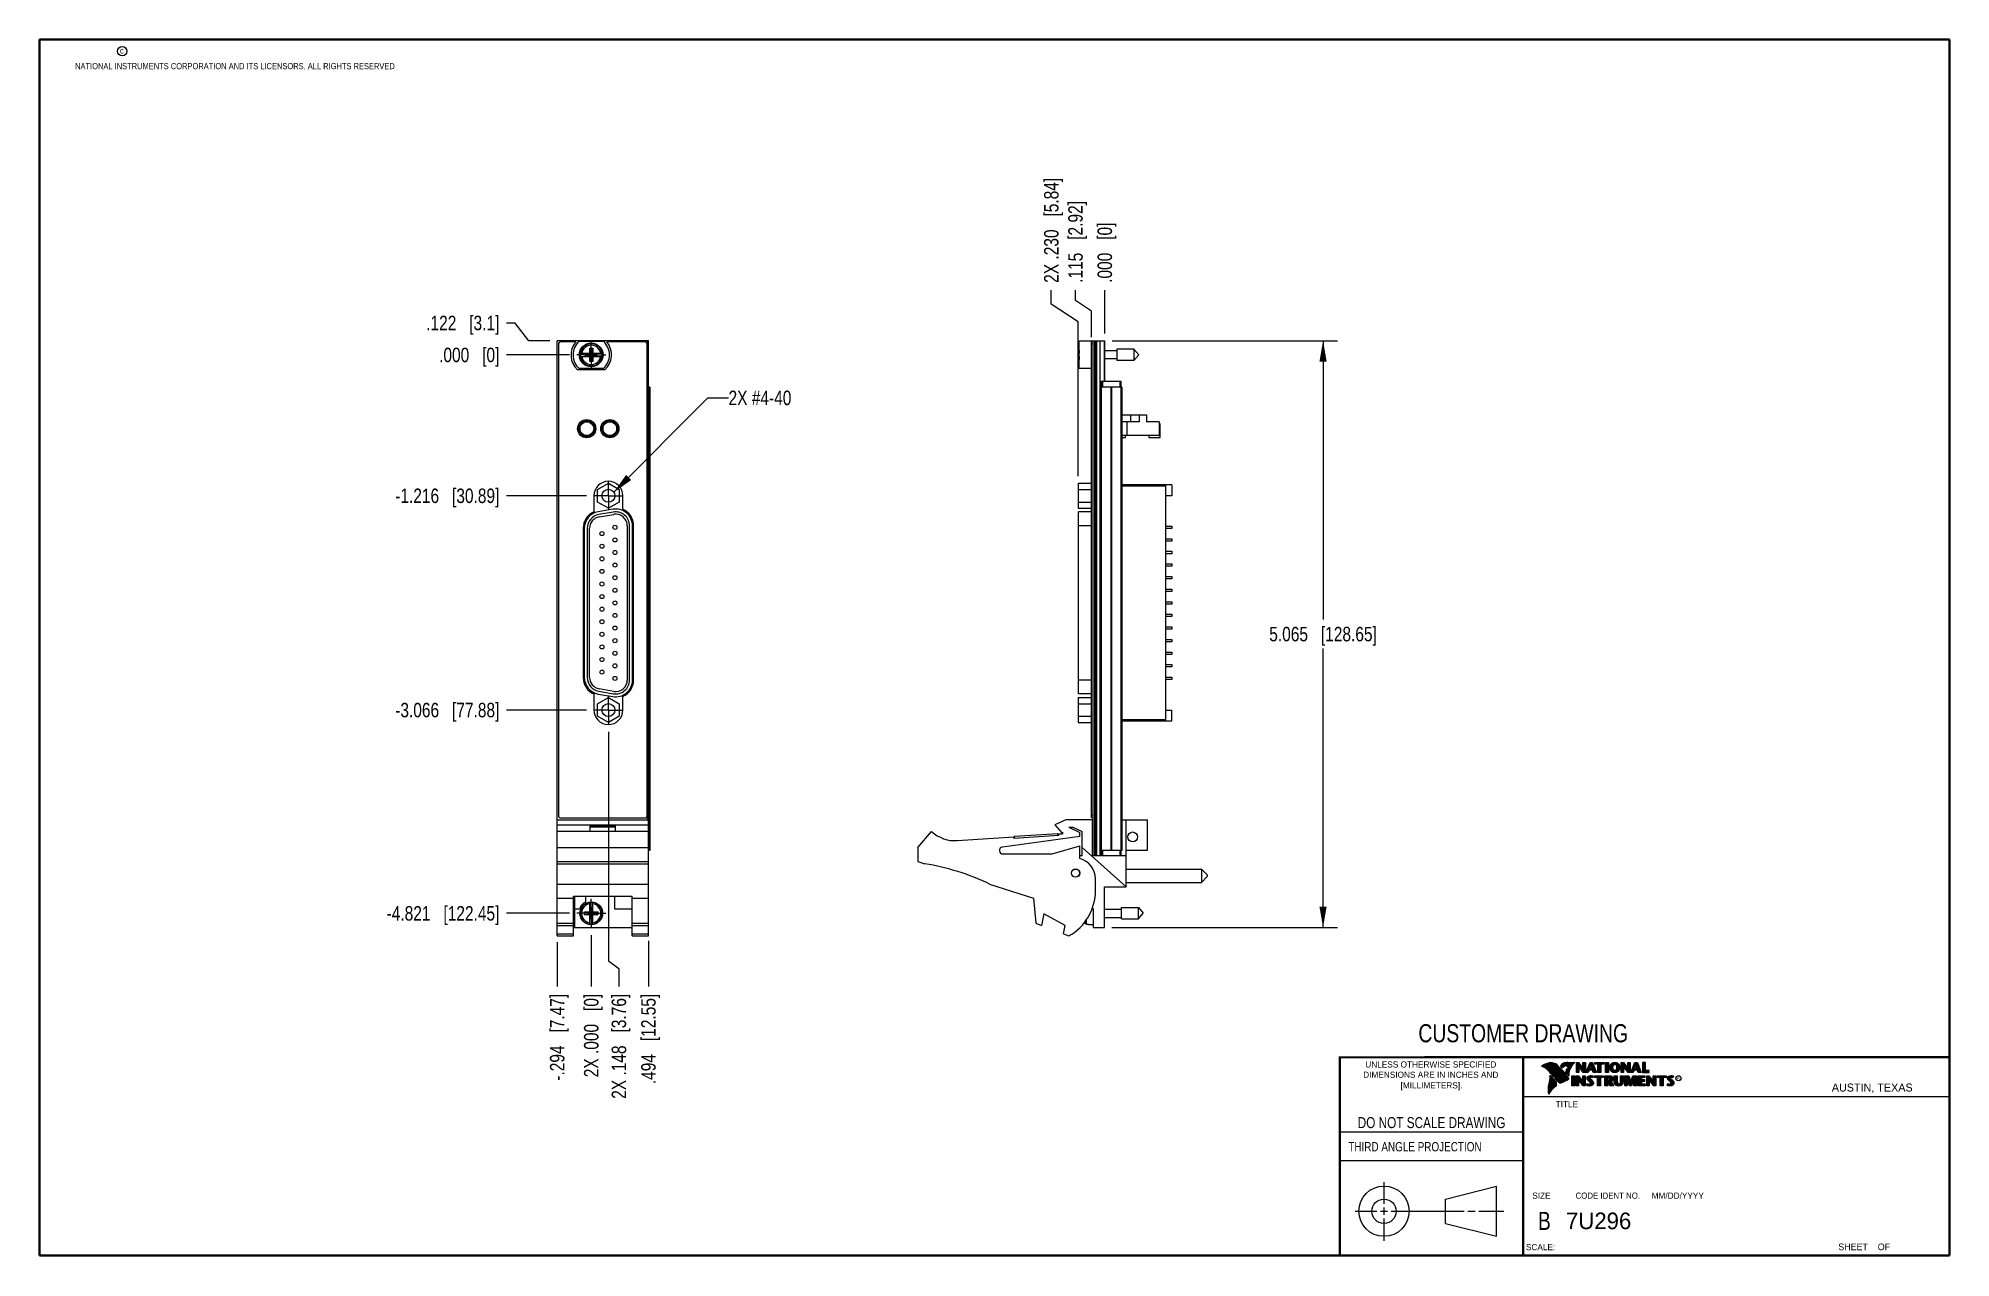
# Model space of a CAD drawing. Header units: inches. Extents: x 0.2 to 16.8, y 0.2 to 10.8.
import ezdxf

# ---------------------------------------------------------------- set-up
doc = ezdxf.new("R2010")
doc.units = ezdxf.units.IN
doc.header["$LTSCALE"] = 0.935
doc.header["$MEASUREMENT"] = 0
doc.linetypes.add('CENTER', pattern=[0.6, 0.375, -0.075, 0.075, -0.075])
doc.layers.get('0').update_dxf_attribs({"linetype": 'CONTINUOUS'})
for name, color, linetype in [('02___PRT_ALL_AXES', 7, 'CONTINUOUS'), ('DETAIL', 7, 'CONTINUOUS'), ('DIMENSIONS', 7, 'CONTINUOUS')]:
    doc.layers.add(name, color=color, linetype=linetype)
doc.styles.get("Standard").update_dxf_attribs({"font": 'txt', "width": 0.8})
doc.styles.add('TEXTSTYLE_2', font='txt')
doc.styles.add('TEXTSTYLE_3', font='txt', dxfattribs={"width": 0.95})
doc.dimstyles.new('DIMSTYLE_1', dxfattribs={"dimtxt": 0.125, "dimasz": 0.18, "dimexe": 0.18, "dimexo": 0.0625, "dimgap": 0.09, "dimtad": 0, "dimtih": 1, "dimtoh": 1, "dimdec": 3, "dimzin": 4, "dimdsep": 46, "dimtxsty": 'STANDARD', "dimblk": '_FILLED', "dimblk1": '_FILLED', "dimblk2": '_FILLED', "dimcen": 0.09, "dimadec": 0, "dimazin": 0, "dimtp": 0.01, "dimtm": 0.01, "dimtfac": 1, "dimtdec": 3, "dimtofl": 0, "dimtmove": 0, "dimatfit": 3, "dimldrblk": '_FILLED', "dimfxl": 1, "dimtolj": 1, "dimtzin": 4, "dimarcsym": 0})
doc.dimstyles.new('DIMSTYLE_2', dxfattribs={"dimtxt": 0.125, "dimasz": 0.18, "dimexe": 0.18, "dimexo": 0.0625, "dimgap": 0.09, "dimtad": 0, "dimtih": 1, "dimtoh": 1, "dimdec": 3, "dimzin": 4, "dimdsep": 46, "dimtxsty": 'STANDARD', "dimblk": '_FILLED', "dimblk1": '_FILLED', "dimblk2": '_FILLED', "dimcen": 0.09, "dimadec": 0, "dimazin": 0, "dimtp": 0.01, "dimtm": 0.01, "dimtfac": 1, "dimtdec": 3, "dimtofl": 0, "dimtmove": 0, "dimatfit": 3, "dimldrblk": '_FILLED', "dimfxl": 1, "dimtolj": 1, "dimtzin": 4, "dimarcsym": 0})
doc.dimstyles.get("Standard").update_dxf_attribs({"dimtxt": 0.125, "dimasz": 0.18, "dimexe": 0.18, "dimexo": 0.0625, "dimgap": 0.09, "dimtad": 0, "dimtih": 1, "dimtoh": 1, "dimdec": 3, "dimzin": 4, "dimdsep": 46, "dimtxsty": 'STANDARD', "dimblk": '_FILLED', "dimblk1": '_FILLED', "dimblk2": '_FILLED', "dimcen": 0.09, "dimadec": 0, "dimazin": 0, "dimtol": 1, "dimtp": 0.01, "dimtm": 0.01, "dimtfac": 1, "dimtdec": 3, "dimtofl": 0, "dimtmove": 0, "dimatfit": 3, "dimldrblk": '_FILLED', "dimfxl": 1, "dimtolj": 1, "dimtzin": 4, "dimarcsym": 0})

msp = doc.modelspace()

# ---------------------------------------------------------------- texts
at = {"color": 2, "linetype": 'CONTINUOUS', "attachment_point": 1, "line_spacing_factor": 0.9}
for s, insert, char_height, width in [('c', (0.946, 10.6893), 0.053, 0.0424), ('NATIONAL INSTRUMENTS CORPORATION AND ITS LICENSORS. ALL RIGHTS RESERVED', (0.5583, 10.5546), 0.053, 3.0104), ('THIRD ANGLE PROJECTION', (11.5564, 1.2384), 0.08, 1.408)]:
    msp.add_mtext(s, dxfattribs=dict(at, insert=insert, char_height=char_height, width=width))
at = {"color": 7, "linetype": 'CONTINUOUS', "attachment_point": 2, "line_spacing_factor": 0.9}
for s, insert, char_height, width in [('CUSTOMER DRAWING', (13.0668, 2.2564), 0.15625, 2), ('DO NOT SCALE DRAWING', (12.2754, 1.4542), 0.095, 1.52), ('B', (13.2497, 0.6361), 0.1562, 0.125)]:
    msp.add_mtext(s, dxfattribs=dict(at, insert=insert, char_height=char_height, width=width))
at = {"color": 2, "linetype": 'CONTINUOUS', "line_spacing_factor": 0.9}
for s, insert, char_height, width, attachment_point, style in [('DIMENSIONS ARE IN INCHES AND', (12.2688, 1.8465), 0.053254, 1.491112, 2, 'TEXTSTYLE_2'), ('UNLESS OTHERWISE SPECIFIED', (12.2688, 1.9352), 0.053254, 1.384604, 2, 'TEXTSTYLE_2'), ('[MILLIMETERS].', (12.2746, 1.7548), 0.053254, 0.745556, 2, 'TEXTSTYLE_2'), ('R', (14.3971, 1.8), 0.0217, 0.021738, 1, 'TEXTSTYLE_2'), ('AUSTIN, TEXAS', (15.7327, 1.7441), 0.069617, 0.905021, 1, 'TEXTSTYLE_2'), ('TITLE', (13.3474, 1.593), 0.05325, 0.26627, 1, 'TEXTSTYLE_2'), ('SIZE', (13.1451, 0.8027), 0.05325, 0.213016, 1, 'TEXTSTYLE_2'), ('CODE IDENT NO.', (13.7978, 0.8027), 0.053254, 0.708278, 2, 'TEXTSTYLE_3'), ('MM/DD/YYYY', (14.1765, 0.8027), 0.05325, 0.53254, 1, 'TEXTSTYLE_2'), ('SCALE:', (13.0904, 0.3585), 0.05325, 0.319524, 1, 'TEXTSTYLE_2'), ('SHEET    OF', (15.7892, 0.3625), 0.057262, 0.629882, 1, 'TEXTSTYLE_2')]:
    msp.add_mtext(s, dxfattribs=dict(at, insert=insert, char_height=char_height, width=width, attachment_point=attachment_point, style=style))
at = {"color": 7, "linetype": 'CONTINUOUS', "insert": (13.4363, 0.6298), "char_height": 0.14316, "width": 0.715775, "attachment_point": 1, "line_spacing_factor": 0.9, "style": 'TEXTSTYLE_2'}
msp.add_mtext('7U296', dxfattribs=at)
at = {"layer": 'DETAIL', "color": 2, "linetype": 'CONTINUOUS', "insert": (6.2028, 7.7264), "char_height": 0.125, "width": 0.8, "attachment_point": 1, "line_spacing_factor": 0.9}
msp.add_mtext('2X #4-40', dxfattribs=at)

# ---------------------------------------------------------------- blocks, each defined once
blk = doc.blocks.new('*D0')
at = {"layer": 'DIMENSIONS', "color": 2, "linetype": 'CONTINUOUS'}
for p, q in [((5.165, 4.781), (5.165, 2.802)), ((5.165, 2.802), (5.255, 2.738)), ((5.255, 2.738), (5.255, 2.581))]:
    blk.add_line(p, q, dxfattribs=at)
at = {"layer": 'DIMENSIONS', "color": 2, "linetype": 'CONTINUOUS', "insert": (5.193, 2.519), "char_height": 0.125, "width": 1.425, "attachment_point": 3, "rotation": 90, "line_spacing_factor": 0.9}
blk.add_mtext('2X .148{\\Ftxt.shx;\\W1.000000;\\H0.125000; }[3.76]', dxfattribs=at)
blk = doc.blocks.new('_FILLED')
at = {"color": 0, "linetype": 'BYBLOCK'}
blk.add_solid([(0, 0), (-1, 0.174), (-1, -0.174)], dxfattribs=at)
blk = doc.blocks.new('*D1')
at = {"layer": 'DIMENSIONS', "color": 2, "linetype": 'CONTINUOUS'}
blk.add_line((5.511, 2.977), (5.511, 2.581), dxfattribs=at)
at = {"layer": 'DIMENSIONS', "color": 2, "linetype": 'CONTINUOUS', "insert": (5.448, 2.519), "char_height": 0.125, "width": 1.225, "attachment_point": 3, "rotation": 90, "line_spacing_factor": 0.9}
blk.add_mtext('.494{\\Ftxt.shx;\\W1.000000;\\H0.125000; }[12.55]', dxfattribs=at)
blk = doc.blocks.new('*D2')
at = {"layer": 'DIMENSIONS', "color": 2, "linetype": 'CONTINUOUS'}
blk.add_line((4.723, 2.964), (4.723, 2.581), dxfattribs=at)
at = {"layer": 'DIMENSIONS', "color": 2, "linetype": 'CONTINUOUS', "insert": (4.66, 2.519), "char_height": 0.125, "width": 1.225, "attachment_point": 3, "rotation": 90, "line_spacing_factor": 0.9}
blk.add_mtext('-.294{\\Ftxt.shx;\\W1.000000;\\H0.125000; }[7.47]', dxfattribs=at)
blk = doc.blocks.new('*D3')
at = {"layer": 'DIMENSIONS', "color": 2, "linetype": 'CONTINUOUS'}
blk.add_line((5.017, 3.026), (5.017, 2.581), dxfattribs=at)
at = {"layer": 'DIMENSIONS', "color": 2, "linetype": 'CONTINUOUS', "insert": (4.954, 2.519), "char_height": 0.125, "width": 1.125, "attachment_point": 3, "rotation": 90, "line_spacing_factor": 0.9}
blk.add_mtext('2X .000{\\Ftxt.shx;\\W1.000000;\\H0.125000; }[0]', dxfattribs=at)
blk = doc.blocks.new('*D4')
at = {"layer": 'DIMENSIONS', "color": 2, "linetype": 'CONTINUOUS'}
for p, q in [((9.515, 8.157), (11.463, 8.157)), ((11.338, 8.157), (11.338, 5.749)), ((11.338, 3.092), (11.338, 5.499)), ((9.513, 3.092), (11.463, 3.092))]:
    blk.add_line(p, q, dxfattribs=at)
at = {"layer": 'DIMENSIONS', "color": 2, "linetype": 'CONTINUOUS', "xscale": 0.18, "yscale": 0.18, "zscale": 0.18}
for p, rotation in [((11.338, 8.157), 90), ((11.338, 3.092), 270)]:
    blk.add_blockref('_FILLED', p, dxfattribs=dict(at, rotation=rotation))
at = {"layer": 'DIMENSIONS', "color": 2, "linetype": 'CONTINUOUS', "insert": (11.338, 5.687), "char_height": 0.125, "width": 1.425, "attachment_point": 2, "line_spacing_factor": 0.9}
blk.add_mtext('5.065{\\Ftxt.shx;\\W1.000000;\\H0.125000; }[128.65]', dxfattribs=at)
blk = doc.blocks.new('*D5')
at = {"layer": 'DIMENSIONS', "color": 2, "linetype": 'CONTINUOUS'}
for p, q in [((9.2, 8.505), (9.2, 8.594)), ((9.337, 8.413), (9.2, 8.505)), ((9.337, 8.189), (9.337, 8.413))]:
    blk.add_line(p, q, dxfattribs=at)
at = {"layer": 'DIMENSIONS', "color": 2, "linetype": 'CONTINUOUS', "insert": (9.137, 8.657), "char_height": 0.125, "width": 1.125, "attachment_point": 1, "rotation": 90, "line_spacing_factor": 0.9}
blk.add_mtext('.115{\\Ftxt.shx;\\W1.000000;\\H0.125000; }[2.92]', dxfattribs=at)
blk = doc.blocks.new('*D6')
at = {"layer": 'DIMENSIONS', "color": 2, "linetype": 'CONTINUOUS'}
for p, q in [((8.99, 8.473), (8.99, 8.594)), ((9.222, 8.321), (8.99, 8.473)), ((9.222, 6.989), (9.222, 8.321))]:
    blk.add_line(p, q, dxfattribs=at)
at = {"layer": 'DIMENSIONS', "color": 2, "linetype": 'CONTINUOUS', "insert": (8.928, 8.657), "char_height": 0.125, "width": 1.425, "attachment_point": 1, "rotation": 90, "line_spacing_factor": 0.9}
blk.add_mtext('2X .230{\\Ftxt.shx;\\W1.000000;\\H0.125000; }[5.84]', dxfattribs=at)
blk = doc.blocks.new('*D7')
at = {"layer": 'DIMENSIONS', "color": 2, "linetype": 'CONTINUOUS'}
blk.add_line((9.452, 8.219), (9.452, 8.594), dxfattribs=at)
at = {"layer": 'DIMENSIONS', "color": 2, "linetype": 'CONTINUOUS', "insert": (9.39, 8.657), "char_height": 0.125, "width": 0.825, "attachment_point": 1, "rotation": 90, "line_spacing_factor": 0.9}
blk.add_mtext('.000{\\Ftxt.shx;\\W1.000000;\\H0.125000; }[0]', dxfattribs=at)
blk = doc.blocks.new('*D8')
at = {"layer": 'DIMENSIONS', "color": 2, "linetype": 'CONTINUOUS'}
for p, q in [((4.359, 8.31), (4.286, 8.31)), ((4.477, 8.157), (4.359, 8.31)), ((4.66, 8.157), (4.477, 8.157))]:
    blk.add_line(p, q, dxfattribs=at)
at = {"layer": 'DIMENSIONS', "color": 2, "linetype": 'CONTINUOUS', "insert": (4.223, 8.373), "char_height": 0.125, "width": 1.025, "attachment_point": 3, "line_spacing_factor": 0.9}
blk.add_mtext('.122{\\Ftxt.shx;\\W1.000000;\\H0.125000; }[3.1]', dxfattribs=at)
blk = doc.blocks.new('*D9')
at = {"layer": 'DIMENSIONS', "color": 2, "linetype": 'CONTINUOUS'}
blk.add_line((4.977, 6.818), (4.286, 6.818), dxfattribs=at)
at = {"layer": 'DIMENSIONS', "color": 2, "linetype": 'CONTINUOUS', "insert": (4.223, 6.881), "char_height": 0.125, "width": 1.425, "attachment_point": 3, "line_spacing_factor": 0.9}
blk.add_mtext('-1.216{\\Ftxt.shx;\\W1.000000;\\H0.125000; }[30.89]', dxfattribs=at)
blk = doc.blocks.new('*D10')
at = {"layer": 'DIMENSIONS', "color": 2, "linetype": 'CONTINUOUS'}
blk.add_line((4.977, 4.968), (4.286, 4.968), dxfattribs=at)
at = {"layer": 'DIMENSIONS', "color": 2, "linetype": 'CONTINUOUS', "insert": (4.223, 5.031), "char_height": 0.125, "width": 1.425, "attachment_point": 3, "line_spacing_factor": 0.9}
blk.add_mtext('-3.066{\\Ftxt.shx;\\W1.000000;\\H0.125000; }[77.88]', dxfattribs=at)
blk = doc.blocks.new('*D11')
at = {"layer": 'DIMENSIONS', "color": 2, "linetype": 'CONTINUOUS'}
blk.add_line((4.829, 3.214), (4.286, 3.214), dxfattribs=at)
at = {"layer": 'DIMENSIONS', "color": 2, "linetype": 'CONTINUOUS', "insert": (4.223, 3.276), "char_height": 0.125, "width": 1.525, "attachment_point": 3, "line_spacing_factor": 0.9}
blk.add_mtext('-4.821{\\Ftxt.shx;\\W1.000000;\\H0.125000; }[122.45]', dxfattribs=at)
blk = doc.blocks.new('*D12')
at = {"layer": 'DIMENSIONS', "color": 2, "linetype": 'CONTINUOUS'}
blk.add_line((4.829, 8.035), (4.286, 8.035), dxfattribs=at)
at = {"layer": 'DIMENSIONS', "color": 2, "linetype": 'CONTINUOUS', "insert": (4.223, 8.097), "char_height": 0.125, "width": 0.825, "attachment_point": 3, "line_spacing_factor": 0.9}
blk.add_mtext('.000{\\Ftxt.shx;\\W1.000000;\\H0.125000; }[0]', dxfattribs=at)

# ---------------------------------------------------------------- dimensions: what is measured, and where the dimension line sits
at = {"layer": 'DIMENSIONS', "color": 2, "linetype": 'CONTINUOUS'}
for feature_location, offset, dtype, origin, text, picture, middle in [((9.2222, 6.9889), (-0.2319, 1.6052), 0, (9.4522, 8.1567), '2X <>', '*D6', (8.9904, 9.3692)), ((4.8292, 3.2138), (-0.5437, 0), 0, (4.8917, 8.0347), '-<>', '*D11', (3.2105, 3.2138)), ((4.9772, 6.8185), (-0.6917, 0), 0, (4.8917, 8.0347), '-<>', '*D9', (3.2605, 6.8185)), ((4.9772, 4.9685), (-0.6917, 0), 0, (4.8917, 8.0347), '-<>', '*D10', (3.2605, 4.9685)), ((5.1648, 4.7809), (0.0905, -2.1996), 0, (5.0168, 3.0887), '2X <>', '*D0', (5.3674, 1.6275)), ((4.7228, 2.9636), (0, -0.3824), 1, (5.0168, 3.0887), '-<>', '*D2', (4.8349, 1.7328)), ((5.0168446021, 3.0261642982), (0, -0.4449), 1, (5.0168446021, 3.0886642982), '2X <>', '*D3', (5.1288630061, 1.7774649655))]:
    dim = msp.add_ordinate_dim(feature_location=feature_location, offset=offset, dtype=dtype, origin=origin, text=text, dimstyle='DIMSTYLE_1', dxfattribs=at)
    dim.commit()
    dim.dimension.update_dxf_attribs({"geometry": picture, "text_midpoint": middle})
for feature_location, offset, dtype, origin, picture, middle in [((9.3372192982, 8.1891742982), (-0.1375541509, 0.405), 0, (9.4522192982, 8.1566742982), '*D5', (9.1996651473, 9.2191742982)), ((9.4522192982, 8.2191742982), (0, 0.375), 1, (9.4522192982, 8.1566742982), '*D7', (9.4522192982, 9.0691742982)), ((4.6603, 8.1567), (-0.3748, 0.1534), 0, (4.8917, 8.0347), '*D8', (3.4605, 8.3101)), ((4.8292446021, 8.0346742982), (-0.5437213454, 0), 0, (4.8917446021, 8.0346742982), '*D12', (3.5605232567, 8.0346742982)), ((5.5108, 2.9774), (0, -0.3962), 1, (5.0168, 3.0887), '*D1', (5.6453, 1.6828))]:
    dim = msp.add_ordinate_dim(feature_location=feature_location, offset=offset, dtype=dtype, origin=origin, dimstyle='DIMSTYLE_1', dxfattribs=at)
    dim.commit()
    dim.dimension.update_dxf_attribs({"geometry": picture, "text_midpoint": middle})
dim = msp.add_linear_dim(base=(11.3382, 8.1567), p1=(9.5127, 3.0918), p2=(9.5147, 8.1567), angle=90, dimstyle='DIMSTYLE_2', dxfattribs=at)
dim.commit()
dim.dimension.update_dxf_attribs({"geometry": '*D4', "text_midpoint": (11.1882, 5.6242), "dimtype": 160})

# ---------------------------------------------------------------- linework, layer by layer
at = {"color": 7, "linetype": 'CONTINUOUS'}
for p, q in [((4.7228, 3.0188), (4.7228, 8.1567)), ((5.5108, 8.1567), (4.7228, 8.1567)), ((4.7328, 8.1267), (4.7328, 4.0567)), ((4.8824, 8.1467), (4.7528, 8.1467)), ((4.9131, 8.1532), (5.1206, 8.1532)), ((5.4808, 8.1467), (5.1513, 8.1467)), ((5.5008, 4.0567), (5.5008, 8.1267)), ((5.5108, 3.0188), (5.5108, 8.1567)), ((9.2322, 7.9162), (9.2322, 8.1532)), ((9.3522, 8.1532), (9.2322, 8.1532)), ((9.3372, 4.0367), (9.3372, 8.1467)), ((9.3522, 8.1467), (9.3372, 8.1467)), ((9.3522, 3.7137), (9.3522, 8.1567)), ((9.3522, 8.1567), (9.4522, 8.1567)), ((9.3822, 8.1567), (9.3822, 3.7137)), ((9.4472, 8.1567), (9.4472, 7.8067)), ((9.4522, 7.8067), (9.4522, 8.1567)), ((4.9222, 8.0485), (5.0051, 8.0485)), ((4.9222, 8.0209), (5.0051, 8.0209)), ((4.9683, 8.023), (4.9683, 8.0464)), ((4.9683, 8.023), (5.0654, 8.0464)), ((5.0051, 8.0464), (4.9683, 8.0464)), ((4.9683, 8.0464), (5.0654, 8.023)), ((4.9683, 8.023), (5.0051, 8.023)), ((5.0031, 7.9776), (5.0306, 8.0918)), ((5.0031, 8.0485), (5.0031, 8.0918)), ((5.0306, 7.9776), (5.0031, 8.0918)), ((5.0031, 8.0918), (5.0306, 8.0918)), ((5.0031, 7.9776), (5.0031, 8.0209)), ((5.0306, 7.9776), (5.0031, 7.9776)), ((5.0051, 8.0485), (5.0051, 8.0464)), ((5.0051, 8.023), (5.0286, 8.0464)), ((5.0286, 8.023), (5.0051, 8.0464)), ((5.0051, 8.0209), (5.0051, 8.023)), ((5.0286, 8.0485), (5.0286, 8.0464)), ((5.0286, 8.0485), (5.1115, 8.0485)), ((5.0654, 8.0464), (5.0286, 8.0464)), ((5.0286, 8.0209), (5.0286, 8.023)), ((5.0286, 8.023), (5.0654, 8.023)), ((5.0286, 8.0209), (5.1115, 8.0209)), ((5.0306, 8.0918), (5.0306, 8.0485)), ((5.0306, 8.0209), (5.0306, 7.9776)), ((5.0654, 8.023), (5.0654, 8.0464)), ((9.2322, 8.0485), (9.2301, 8.0485)), ((9.2301, 8.0209), (9.2322, 8.0209)), ((9.5559, 8.0697), (9.4522, 8.0697)), ((9.5559, 7.9996), (9.4522, 7.9996)), ((9.5559, 8.0839), (9.5559, 7.9855)), ((9.704, 8.0839), (9.5559, 8.0839)), ((9.704, 7.9855), (9.5559, 7.9855)), ((9.704, 8.0839), (9.704, 7.9855)), ((9.7453, 8.0347), (9.704, 8.0839)), ((9.7453, 8.0347), (9.704, 7.9855)), ((5.1351, 7.9057), (4.8986, 7.9057)), ((5.1206, 7.9162), (4.9131, 7.9162)), ((9.3372, 7.9162), (9.2322, 7.9162)), ((9.4222, 7.8067), (9.4222, 7.7567)), ((9.4222, 7.8067), (9.5922, 7.8067)), ((9.5922, 7.8067), (9.5922, 7.7567)), ((5.5228, 7.7567), (5.5108, 7.7567)), ((5.5228, 7.7567), (5.5228, 3.7567)), ((9.4132, 7.7567), (9.4132, 3.7567)), ((9.6012, 7.7567), (9.4132, 7.7567)), ((9.6012, 7.7567), (9.6012, 3.7567)), ((4.9898, 7.4649), (4.9898, 7.4582)), ((5.0096, 7.4582), (4.9898, 7.4582)), ((5.2096, 7.4582), (5.1461, 7.4582)), ((9.6012, 7.5182), (9.8122, 7.5182)), ((9.7492, 7.4582), (9.6012, 7.4582)), ((9.674, 7.5182), (9.674, 7.4582)), ((9.7492, 7.5182), (9.7492, 7.4582)), ((9.8122, 7.5182), (9.8122, 7.4582)), ((9.9222, 7.4582), (9.8122, 7.4582)), ((9.9222, 7.4582), (9.9222, 7.3382)), ((9.9312, 7.4392), (9.9222, 7.4392)), ((9.9312, 7.3212), (9.9312, 7.4392)), ((4.9178, 7.4305), (4.9178, 7.3645)), ((5.0121, 7.3382), (4.9436, 7.3382)), ((5.0378, 7.4305), (5.0378, 7.3645)), ((5.1178, 7.4305), (5.1178, 7.3645)), ((5.2121, 7.3382), (5.1436, 7.3382)), ((5.2378, 7.3645), (5.2378, 7.4305)), ((9.9222, 7.3382), (9.6012, 7.3382)), ((9.6012, 7.3212), (9.6312, 7.3212)), ((9.6312, 7.3212), (9.6312, 7.3382)), ((9.8332, 7.3382), (9.8332, 7.3212)), ((9.8332, 7.3212), (9.9312, 7.3212)), ((5.0398, 6.8187), (5.0398, 6.6797)), ((5.0713, 6.8725), (5.1648, 6.9264)), ((5.0713, 6.7645), (5.0713, 6.8725)), ((5.1648, 6.9264), (5.2583, 6.8725)), ((5.2583, 6.8725), (5.2583, 6.7645)), ((5.2898, 6.7017), (5.2898, 6.8187)), ((9.2222, 6.9264), (9.2222, 6.7105)), ((9.2222, 6.9264), (9.3372, 6.9264)), ((9.2222, 6.8725), (9.3372, 6.8725)), ((10.0318, 6.9124), (9.6012, 6.9124)), ((9.9762, 6.9124), (9.9762, 4.8754)), ((10.0318, 6.8189), (9.9762, 6.8189)), ((10.0318, 6.9124), (10.0318, 6.8189)), ((5.1648, 6.7105), (5.0713, 6.7645)), ((5.2027, 6.7023), (5.0767, 6.6801)), ((5.2074, 6.678), (5.0814, 6.6558)), ((5.0849, 6.6361), (5.2109, 6.6583)), ((5.2583, 6.7645), (5.1648, 6.7105)), ((9.2222, 6.7645), (9.3372, 6.7645)), ((9.2222, 6.7105), (9.3372, 6.7105)), ((9.2246, 5.1079), (9.2246, 6.6799)), ((9.3372, 6.6799), (9.2246, 6.6799)), ((4.9468, 6.5377), (4.9468, 5.2497)), ((4.9568, 6.5373), (4.9568, 5.2497)), ((4.9822, 6.5376), (4.9822, 5.2501)), ((5.0022, 5.2501), (5.0022, 6.5376)), ((5.3282, 6.5599), (5.3282, 5.2279)), ((5.3482, 5.2279), (5.3482, 6.5599)), ((5.3728, 5.2275), (5.3728, 6.5595)), ((5.3827, 5.2277), (5.3827, 6.5597)), ((9.9762, 6.5563), (10.0318, 6.5563)), ((10.0318, 6.5358), (9.9762, 6.5358)), ((9.9762, 6.4476), (10.0318, 6.4476)), ((10.0318, 6.5563), (10.0318, 6.5358)), ((10.0318, 6.4476), (10.0318, 6.4272)), ((10.0318, 6.4272), (9.9762, 6.4272)), ((9.9762, 6.339), (10.0318, 6.339)), ((10.0318, 6.3185), (9.9762, 6.3185)), ((10.0318, 6.339), (10.0318, 6.3185)), ((9.9762, 6.2303), (10.0318, 6.2303)), ((10.0318, 6.2098), (9.9762, 6.2098)), ((9.9762, 6.1217), (10.0318, 6.1217)), ((10.0318, 6.2303), (10.0318, 6.2098)), ((10.0318, 6.1217), (10.0318, 6.1012)), ((10.0318, 6.1012), (9.9762, 6.1012)), ((9.9762, 6.013), (10.0318, 6.013)), ((10.0318, 5.9925), (9.9762, 5.9925)), ((10.0318, 6.013), (10.0318, 5.9925)), ((9.9762, 5.9039), (10.0318, 5.9039)), ((10.0318, 5.8839), (9.9762, 5.8839)), ((9.9762, 5.7952), (10.0318, 5.7952)), ((10.0318, 5.9039), (10.0318, 5.8839)), ((10.0318, 5.7952), (10.0318, 5.7752)), ((10.0318, 5.7752), (9.9762, 5.7752)), ((9.9762, 5.6865), (10.0318, 5.6865)), ((10.0318, 5.6665), (9.9762, 5.6665)), ((10.0318, 5.6865), (10.0318, 5.6665)), ((9.9762, 5.5779), (10.0318, 5.5779)), ((10.0318, 5.5579), (9.9762, 5.5579)), ((9.9762, 5.4692), (10.0318, 5.4692)), ((10.0318, 5.5779), (10.0318, 5.5579)), ((10.0318, 5.4692), (10.0318, 5.4492)), ((10.0318, 5.4492), (9.9762, 5.4492)), ((9.9762, 5.3606), (10.0318, 5.3606)), ((10.0318, 5.3406), (9.9762, 5.3406)), ((10.0318, 5.3606), (10.0318, 5.3406)), ((5.0814, 5.1319), (5.2074, 5.1097)), ((5.2109, 5.1294), (5.0849, 5.1516)), ((9.9762, 5.2519), (10.0318, 5.2519)), ((10.0318, 5.2319), (9.9762, 5.2319)), ((10.0318, 5.2519), (10.0318, 5.2319)), ((5.0398, 5.1077), (5.0398, 4.9687)), ((5.0713, 5.0225), (5.1648, 5.0764)), ((5.0713, 4.9145), (5.0713, 5.0225)), ((5.0767, 5.1069), (5.2027, 5.0847)), ((5.1648, 5.0764), (5.2583, 5.0225)), ((5.2583, 5.0225), (5.2583, 4.9145)), ((5.2898, 4.9687), (5.2898, 5.0857)), ((9.2222, 5.0764), (9.3372, 5.0764)), ((9.2222, 5.0764), (9.2222, 4.8605)), ((9.2222, 5.0225), (9.3372, 5.0225)), ((9.3372, 5.1079), (9.2246, 5.1079)), ((9.9762, 4.9689), (10.0318, 4.9689)), ((10.0318, 4.8754), (10.0318, 4.9689)), ((5.1648, 4.8605), (5.0713, 4.9145)), ((5.2583, 4.9145), (5.1648, 4.8605)), ((9.2222, 4.9145), (9.3372, 4.9145)), ((9.2222, 4.8605), (9.3372, 4.8605)), ((9.6012, 4.8754), (10.0318, 4.8754)), ((4.7228, 4.0208), (5.5108, 4.0208)), ((4.7228, 3.9778), (5.5108, 3.9778)), ((4.7528, 4.0367), (5.4808, 4.0367)), ((5.0068, 3.9678), (5.2268, 3.9678)), ((5.0068, 3.9208), (5.0068, 3.9678)), ((5.2268, 3.9208), (5.2268, 3.9678)), ((9.1172, 4.0208), (9.0222, 3.9778)), ((9.0222, 3.9778), (9.0822, 3.9078)), ((9.3472, 4.0208), (9.1172, 4.0208)), ((9.3522, 4.0367), (9.3372, 4.0367)), ((9.3472, 3.7108), (9.3472, 4.0208)), ((9.6012, 4.0208), (9.8222, 4.0208)), ((9.6382, 3.4418), (9.6382, 4.0208)), ((9.8222, 3.7578), (9.8222, 4.0208)), ((5.5108, 3.9208), (4.7228, 3.9208)), ((5.0068, 3.9608), (5.2268, 3.9608)), ((7.8372, 3.7808), (7.9572, 3.9208)), ((8.1808, 3.8414), (8.6661, 3.8732)), ((9.2372, 3.8758), (8.5682, 3.7855)), ((8.6668, 3.8632), (8.6661, 3.8732)), ((8.6668, 3.8632), (9.0559, 3.8887)), ((8.6733, 3.8787), (9.0475, 3.9032)), ((8.6743, 3.8637), (8.6733, 3.8787)), ((9.0485, 3.8882), (9.0475, 3.9032)), ((9.0553, 3.8987), (9.0872, 3.9008)), ((9.0559, 3.8887), (9.0553, 3.8987)), ((9.0822, 3.9078), (9.0872, 3.9153)), ((9.0872, 3.9153), (9.0872, 3.9008)), ((9.1432, 3.9578), (9.1754, 3.9578)), ((9.1432, 3.9578), (9.2372, 3.9108)), ((9.1754, 3.9578), (9.2572, 3.9208)), ((9.2372, 3.8758), (9.2372, 3.9108)), ((9.2572, 3.7108), (9.2572, 3.9208)), ((4.7228, 3.7808), (5.5108, 3.7808)), ((4.7228, 3.6608), (5.5108, 3.6608)), ((4.7228, 3.6412), (5.5108, 3.6412)), ((5.5228, 3.7567), (5.5108, 3.7567)), ((7.8372, 3.7808), (7.8372, 3.6608)), ((7.8372, 3.6608), (7.8992, 3.6412)), ((8.5722, 3.7258), (8.9972, 3.7258)), ((8.9972, 3.7258), (9.2372, 3.7958)), ((9.2372, 3.6858), (9.2372, 3.7958)), ((9.2572, 3.7108), (9.2372, 3.7108)), ((9.6382, 3.4418), (9.2572, 3.7824)), ((9.6382, 3.7108), (9.3472, 3.7108)), ((9.3522, 3.7137), (9.5922, 3.7137)), ((9.6012, 3.7567), (9.4132, 3.7567)), ((9.4222, 3.7567), (9.4222, 3.7137)), ((9.4522, 3.7137), (9.4522, 3.7108)), ((9.5922, 3.7567), (9.5922, 3.7137)), ((9.6382, 3.7578), (9.8222, 3.7578)), ((9.3722, 3.4108), (9.3722, 3.5115)), ((9.6382, 3.5956), (10.2882, 3.5956)), ((9.6382, 3.4806), (10.2882, 3.4806)), ((10.3382, 3.5456), (10.2882, 3.5956)), ((10.2882, 3.5956), (10.2882, 3.4806)), ((10.3382, 3.5306), (10.2882, 3.4806)), ((10.3382, 3.5456), (10.3382, 3.5306)), ((4.7228, 3.4655), (5.5108, 3.4655)), ((4.7228, 3.3458), (4.8648, 3.3458)), ((4.8648, 3.361), (5.3688, 3.361)), ((4.8648, 3.0188), (4.8648, 3.361)), ((4.8708, 3.361), (4.8708, 3.0918)), ((4.9678, 3.361), (4.9678, 3.3111)), ((5.0031, 3.2255), (5.0031, 3.3084)), ((5.0306, 3.2255), (5.0306, 3.3084)), ((5.2178, 3.361), (5.2178, 3.2518)), ((5.3688, 3.0188), (5.3688, 3.361)), ((5.3688, 3.3458), (5.5108, 3.3458)), ((8.4572, 3.4655), (8.8372, 3.3458)), ((8.8372, 3.3458), (8.8572, 3.1288)), ((9.4502, 3.4418), (9.6382, 3.4418)), ((9.4502, 3.0918), (9.4502, 3.4418)), ((4.8708, 3.2518), (4.9147, 3.2518)), ((4.9598, 3.2), (5.0739, 3.2275)), ((4.9598, 3.2275), (5.0031, 3.2275)), ((4.9598, 3.2275), (5.0739, 3.2)), ((4.9598, 3.2), (4.9598, 3.2275)), ((5.0031, 3.2), (4.9598, 3.2)), ((5.0031, 3.2255), (5.0051, 3.2255)), ((5.0031, 3.2021), (5.0051, 3.2021)), ((5.0031, 3.1191), (5.0031, 3.2021)), ((5.0286, 3.2623), (5.0051, 3.2623)), ((5.0286, 3.1652), (5.0051, 3.2623)), ((5.0051, 3.2623), (5.0051, 3.2255)), ((5.0051, 3.1652), (5.0286, 3.2623)), ((5.0051, 3.2255), (5.0286, 3.2021)), ((5.0051, 3.2021), (5.0286, 3.2255)), ((5.0051, 3.2021), (5.0051, 3.1652)), ((5.0286, 3.1652), (5.0051, 3.1652)), ((5.0286, 3.2255), (5.0286, 3.2623)), ((5.0306, 3.2255), (5.0286, 3.2255)), ((5.0306, 3.2021), (5.0286, 3.2021)), ((5.0286, 3.1652), (5.0286, 3.2021)), ((5.0306, 3.2275), (5.0739, 3.2275)), ((5.0306, 3.1191), (5.0306, 3.2021)), ((5.0739, 3.2), (5.0306, 3.2)), ((5.0739, 3.2275), (5.0739, 3.2)), ((5.2178, 3.2518), (5.3688, 3.2518)), ((8.9272, 3.2095), (8.9072, 3.1095)), ((9.1112, 3.1095), (8.9272, 3.2095)), ((9.3453, 3.2575), (9.3522, 3.2518)), ((9.3522, 3.2518), (9.3522, 3.0918)), ((9.4502, 3.2488), (9.5959, 3.2488)), ((9.4502, 3.1787), (9.5959, 3.1787)), ((9.5959, 3.263), (9.744, 3.263)), ((9.5959, 3.1646), (9.5959, 3.263)), ((9.5959, 3.1646), (9.744, 3.1646)), ((9.744, 3.263), (9.7853, 3.2138)), ((9.744, 3.1646), (9.744, 3.263)), ((9.744, 3.1646), (9.7853, 3.2138)), ((4.7228, 3.1288), (4.8648, 3.1288)), ((4.7228, 3.1095), (4.8648, 3.1095)), ((4.7228, 3.0367), (4.8648, 3.0367)), ((4.7228, 3.0188), (4.8648, 3.0188)), ((4.8708, 3.0918), (5.3688, 3.0918)), ((5.3688, 3.1288), (5.5108, 3.1288)), ((5.3688, 3.1095), (5.5108, 3.1095)), ((5.3688, 3.0367), (5.5108, 3.0367)), ((5.3688, 3.0188), (5.5108, 3.0188)), ((8.8572, 3.1288), (8.9072, 3.1095)), ((9.0966, 3.0367), (9.1112, 3.1095)), ((9.0966, 3.0367), (9.1432, 3.0188)), ((9.2951, 3.12), (9.3109, 3.1191)), ((9.3109, 3.1191), (9.3109, 3.1181)), ((9.3109, 3.1181), (9.3522, 3.1157)), ((9.3522, 3.0918), (9.4502, 3.0918)), ((12.3963, 0.7462), (12.8358, 0.859)), ((12.8358, 0.4248), (12.8358, 0.859)), ((12.3963, 0.5362), (12.3963, 0.7462)), ((12.3963, 0.5362), (12.8358, 0.4248))]:
    msp.add_line(p, q, dxfattribs=at)
at = {"color": 9, "linetype": 'CONTINUOUS'}
for p, q in [((5.4988, 8.1567), (5.4988, 8.1354)), ((9.3522, 8.1267), (9.3372, 8.1267)), ((9.3642, 8.1567), (9.3642, 3.7137)), ((9.3702, 8.1567), (9.3702, 3.7137)), ((9.4114, 3.7137), (9.4114, 8.1567)), ((9.4322, 7.8067), (9.4322, 7.7567)), ((9.4522, 7.8222), (9.4472, 7.8222)), ((9.5822, 7.8067), (9.5822, 7.7567)), ((5.514, 7.7567), (5.514, 3.7567)), ((5.5226, 7.7567), (5.5226, 3.7567)), ((9.4222, 7.7567), (9.4222, 3.7567)), ((9.5041, 7.7567), (9.5041, 3.7567)), ((9.5104, 7.7567), (9.5104, 3.7567)), ((9.5923, 7.7567), (9.5923, 3.7567)), ((9.643, 7.4582), (9.643, 7.3382)), ((9.9762, 6.9024), (9.6012, 6.9024)), ((9.3372, 6.5599), (9.2246, 6.5599)), ((9.3372, 5.2279), (9.2246, 5.2279)), ((9.9762, 4.8854), (9.6012, 4.8854)), ((5.4988, 4.048), (5.4988, 4.0208)), ((9.3522, 4.0567), (9.3372, 4.0567)), ((9.4322, 3.7567), (9.4322, 3.7137)), ((9.5822, 3.7567), (9.5822, 3.7137)), ((9.2808, 3.1317), (9.2808, 3.139)), ((9.2951, 3.12), (9.2951, 3.1589))]:
    msp.add_line(p, q, dxfattribs=at)
at = {"color": 2, "linetype": 'CONTINUOUS'}
for p, q in [((13.2311, 1.8934), (13.2311, 1.8949)), ((13.2347, 1.8921), (13.2347, 1.8972)), ((13.2382, 1.8907), (13.2382, 1.8994)), ((13.2418, 1.8892), (13.2418, 1.9015)), ((13.2453, 1.8876), (13.2453, 1.9035)), ((13.2489, 1.8858), (13.2489, 1.9054)), ((13.2524, 1.8839), (13.2524, 1.9069)), ((13.256, 1.8818), (13.256, 1.9084)), ((13.2596, 1.8796), (13.2596, 1.9098)), ((13.2631, 1.8772), (13.2631, 1.9111)), ((13.2667, 1.8747), (13.2667, 1.9124)), ((13.2702, 1.872), (13.2702, 1.9135)), ((13.2738, 1.869), (13.2738, 1.9146)), ((13.2773, 1.8658), (13.2773, 1.9155)), ((13.2809, 1.8624), (13.2809, 1.9164)), ((13.2844, 1.8587), (13.2844, 1.9173)), ((13.288, 1.8549), (13.288, 1.9181)), ((13.2915, 1.851), (13.2915, 1.9188)), ((13.2951, 1.8471), (13.2951, 1.9194)), ((13.2987, 1.8431), (13.2987, 1.9198)), ((13.3022, 1.8391), (13.3022, 1.92)), ((13.3058, 1.8351), (13.3058, 1.9201)), ((13.3093, 1.8311), (13.3093, 1.9201)), ((13.3129, 1.827), (13.3129, 1.9199)), ((13.3164, 1.8229), (13.3164, 1.9196)), ((13.32, 1.8188), (13.32, 1.9192)), ((13.3235, 1.8146), (13.3235, 1.9186)), ((13.3271, 1.8104), (13.3271, 1.9179)), ((13.3306, 1.8062), (13.3306, 1.9172)), ((13.3342, 1.802), (13.3342, 1.9163)), ((13.3378, 1.7978), (13.3378, 1.9151)), ((13.3413, 1.7937), (13.3413, 1.9138)), ((13.3449, 1.7897), (13.3449, 1.9122)), ((13.3484, 1.7856), (13.3484, 1.9103)), ((13.352, 1.7817), (13.352, 1.9081)), ((13.3555, 1.7778), (13.3555, 1.9055)), ((13.3591, 1.7739), (13.3591, 1.9026)), ((13.3626, 1.7701), (13.3626, 1.8991)), ((13.3662, 1.7663), (13.3662, 1.8952)), ((13.3697, 1.7625), (13.3697, 1.8915)), ((13.3733, 1.7588), (13.3733, 1.8878)), ((13.3769, 1.7556), (13.3769, 1.8841)), ((13.3804, 1.7529), (13.3804, 1.8803)), ((13.384, 1.7512), (13.384, 1.8766)), ((13.3875, 1.7509), (13.3875, 1.8728)), ((13.4022, 1.878), (13.3901, 1.8922)), ((13.3911, 1.7518), (13.3911, 1.8691)), ((13.4029, 1.881), (13.3927, 1.893)), ((13.3946, 1.8908), (13.3946, 1.8999)), ((13.3946, 1.7533), (13.3946, 1.8653)), ((13.3982, 1.8866), (13.3982, 1.9062)), ((13.3982, 1.7548), (13.3982, 1.8615)), ((13.4017, 1.8824), (13.4017, 1.9101)), ((13.4017, 1.7563), (13.4017, 1.8574)), ((13.4053, 1.8823), (13.4053, 1.9129)), ((13.4053, 1.7578), (13.4053, 1.8531)), ((13.4088, 1.8844), (13.4088, 1.915)), ((13.4088, 1.7593), (13.4088, 1.8488)), ((13.4124, 1.887), (13.4124, 1.9167)), ((13.4124, 1.7609), (13.4124, 1.8445)), ((13.4159, 1.89), (13.4159, 1.9182)), ((13.4159, 1.7625), (13.4159, 1.8402)), ((13.4195, 1.8937), (13.4195, 1.9193)), ((13.4195, 1.7641), (13.4195, 1.8359)), ((13.4231, 1.8964), (13.4231, 1.9203)), ((13.4231, 1.7657), (13.4231, 1.8316)), ((13.4266, 1.8982), (13.4266, 1.9209)), ((13.4266, 1.7674), (13.4266, 1.8273)), ((13.4302, 1.8995), (13.4302, 1.9214)), ((13.4302, 1.7691), (13.4302, 1.823)), ((13.4414, 1.8328), (13.4319, 1.8437)), ((13.4337, 1.8997), (13.4337, 1.922)), ((13.4337, 1.7708), (13.4337, 1.8187)), ((13.4433, 1.8344), (13.4349, 1.844)), ((13.4373, 1.8991), (13.4373, 1.9224)), ((13.4373, 1.8413), (13.4373, 1.8491)), ((13.4408, 1.898), (13.4408, 1.9228)), ((13.4408, 1.8372), (13.4408, 1.8572)), ((13.4444, 1.8972), (13.4444, 1.9231)), ((13.4444, 1.8331), (13.4444, 1.8665)), ((13.4479, 1.8969), (13.4479, 1.9234)), ((13.4479, 1.8288), (13.4479, 1.873)), ((13.4515, 1.8966), (13.4515, 1.9236)), ((13.4515, 1.8247), (13.4515, 1.8764)), ((13.4529, 1.9261), (13.5132, 1.9271)), ((13.453, 1.9236), (13.5067, 1.9245)), ((13.455, 1.8965), (13.455, 1.9237)), ((13.455, 1.8207), (13.455, 1.878)), ((13.4586, 1.8964), (13.4586, 1.9237)), ((13.4586, 1.8303), (13.4586, 1.879)), ((13.4622, 1.8957), (13.4622, 1.9238)), ((13.4622, 1.8535), (13.4622, 1.8795)), ((13.4657, 1.8935), (13.4657, 1.9238)), ((13.4657, 1.8636), (13.4657, 1.8798)), ((13.4693, 1.872), (13.4693, 1.9239)), ((13.4728, 1.8794), (13.4728, 1.9239)), ((13.4764, 1.8859), (13.4764, 1.924)), ((13.4799, 1.8919), (13.4799, 1.924)), ((13.4835, 1.8973), (13.4835, 1.9241)), ((13.487, 1.9023), (13.487, 1.9242)), ((13.4906, 1.9069), (13.4906, 1.9242)), ((13.4941, 1.9112), (13.4941, 1.9243)), ((13.4977, 1.9153), (13.4977, 1.9243)), ((13.5013, 1.9191), (13.5013, 1.9244)), ((13.5261, 1.9263), (13.5451, 1.9263)), ((13.5261, 1.839), (13.5261, 1.9263)), ((13.5466, 1.839), (13.5261, 1.839)), ((13.5286, 1.9237), (13.5439, 1.9237)), ((13.5286, 1.8415), (13.5286, 1.9237)), ((13.5441, 1.8415), (13.5286, 1.8415)), ((13.5332, 1.8415), (13.5332, 1.9237)), ((13.5367, 1.8415), (13.5367, 1.9237)), ((13.5402, 1.8415), (13.5402, 1.9237)), ((13.5441, 1.8976), (13.5437, 1.9237)), ((13.5439, 1.9237), (13.5854, 1.869)), ((13.5873, 1.8415), (13.5441, 1.8976)), ((13.5441, 1.8976), (13.5441, 1.8415)), ((13.5451, 1.9263), (13.5829, 1.8765)), ((13.586, 1.839), (13.5466, 1.8902)), ((13.5466, 1.8902), (13.5466, 1.839)), ((13.5471, 1.8936), (13.5471, 1.9194)), ((13.5506, 1.8891), (13.5506, 1.9149)), ((13.5541, 1.8846), (13.5541, 1.9103)), ((13.5576, 1.8801), (13.5576, 1.9057)), ((13.561, 1.8756), (13.561, 1.9011)), ((13.5645, 1.8711), (13.5645, 1.8965)), ((13.568, 1.8665), (13.568, 1.8919)), ((13.5715, 1.862), (13.5715, 1.8874)), ((13.575, 1.8575), (13.575, 1.8828)), ((13.5784, 1.853), (13.5784, 1.8782)), ((13.5819, 1.8485), (13.5819, 1.8736)), ((13.5829, 1.9263), (13.6036, 1.9263)), ((13.5829, 1.8765), (13.5829, 1.9263)), ((13.5854, 1.9237), (13.6011, 1.9237)), ((13.5854, 1.869), (13.5854, 1.9237)), ((13.5854, 1.844), (13.5854, 1.869)), ((13.6036, 1.839), (13.586, 1.839)), ((13.6011, 1.8415), (13.5873, 1.8415)), ((13.5889, 1.8415), (13.5889, 1.9237)), ((13.5923, 1.8415), (13.5923, 1.9237)), ((13.5958, 1.8415), (13.5958, 1.9237)), ((13.5993, 1.8415), (13.5993, 1.9237)), ((13.6011, 1.9237), (13.6011, 1.8415)), ((13.6036, 1.9263), (13.6036, 1.839)), ((13.6088, 1.839), (13.6444, 1.9262)), ((13.6294, 1.839), (13.6088, 1.839)), ((13.6125, 1.8415), (13.6461, 1.9237)), ((13.6277, 1.8415), (13.6125, 1.8415)), ((13.6167, 1.8415), (13.6167, 1.8516)), ((13.6201, 1.8415), (13.6201, 1.8601)), ((13.6236, 1.8415), (13.6236, 1.8686)), ((13.6271, 1.8415), (13.6271, 1.8771)), ((13.6361, 1.8623), (13.6277, 1.8415)), ((13.6378, 1.8598), (13.6294, 1.839)), ((13.6306, 1.8486), (13.6306, 1.8857)), ((13.634, 1.8573), (13.634, 1.8942)), ((13.6665, 1.8623), (13.6361, 1.8623)), ((13.6375, 1.8623), (13.6375, 1.9027)), ((13.6647, 1.8598), (13.6378, 1.8598)), ((13.6388, 1.8711), (13.65, 1.9073)), ((13.6639, 1.8711), (13.6388, 1.8711)), ((13.641, 1.8781), (13.641, 1.9112)), ((13.641, 1.8623), (13.641, 1.8711)), ((13.6423, 1.8736), (13.6519, 1.9048)), ((13.6606, 1.8736), (13.6423, 1.8736)), ((13.6444, 1.9262), (13.6664, 1.9262)), ((13.6445, 1.8893), (13.6445, 1.9197)), ((13.6445, 1.8623), (13.6445, 1.8711)), ((13.6461, 1.9237), (13.6647, 1.9237)), ((13.6479, 1.9006), (13.6479, 1.9237)), ((13.6479, 1.8623), (13.6479, 1.8711)), ((13.65, 1.9073), (13.6541, 1.9073)), ((13.6514, 1.9073), (13.6514, 1.9237)), ((13.6514, 1.8623), (13.6514, 1.8711)), ((13.6519, 1.9048), (13.6521, 1.9048)), ((13.6521, 1.9048), (13.6606, 1.8736)), ((13.6541, 1.9073), (13.6639, 1.8711)), ((13.6549, 1.9043), (13.6549, 1.9237)), ((13.6549, 1.8623), (13.6549, 1.8711)), ((13.6584, 1.8915), (13.6584, 1.9237)), ((13.6584, 1.8623), (13.6584, 1.8711)), ((13.6618, 1.8787), (13.6618, 1.9237)), ((13.6618, 1.8623), (13.6618, 1.8711)), ((13.6647, 1.9237), (13.6959, 1.8415)), ((13.6717, 1.839), (13.6647, 1.8598)), ((13.6653, 1.8623), (13.6653, 1.922)), ((13.6664, 1.9262), (13.6995, 1.839)), ((13.6735, 1.8415), (13.6665, 1.8623)), ((13.6688, 1.8555), (13.6688, 1.9128)), ((13.6995, 1.839), (13.6717, 1.839)), ((13.6723, 1.8452), (13.6723, 1.9037)), ((13.6959, 1.8415), (13.6735, 1.8415)), ((13.6757, 1.8415), (13.6757, 1.8945)), ((13.6792, 1.8415), (13.6792, 1.8854)), ((13.6827, 1.8415), (13.6827, 1.8762)), ((13.6862, 1.8415), (13.6862, 1.8671)), ((13.6866, 1.9262), (13.7634, 1.9262)), ((13.6866, 1.9099), (13.6866, 1.9262)), ((13.7118, 1.9099), (13.6866, 1.9099)), ((13.6891, 1.9237), (13.7609, 1.9237)), ((13.6891, 1.9125), (13.6891, 1.9237)), ((13.7143, 1.9125), (13.6891, 1.9125)), ((13.6896, 1.8415), (13.6896, 1.8579)), ((13.6931, 1.9125), (13.6931, 1.9237)), ((13.6931, 1.8415), (13.6931, 1.8488)), ((13.6966, 1.9125), (13.6966, 1.9237)), ((13.7001, 1.9125), (13.7001, 1.9237)), ((13.7035, 1.9125), (13.7035, 1.9237)), ((13.707, 1.9125), (13.707, 1.9237)), ((13.7105, 1.9125), (13.7105, 1.9237)), ((13.7118, 1.839), (13.7118, 1.9099)), ((13.7382, 1.839), (13.7118, 1.839)), ((13.7143, 1.9125), (13.714, 1.9237)), ((13.7143, 1.8415), (13.7143, 1.9125)), ((13.7357, 1.8415), (13.7143, 1.8415)), ((13.7174, 1.8415), (13.7174, 1.9237)), ((13.7209, 1.8415), (13.7209, 1.9237)), ((13.7244, 1.8415), (13.7244, 1.9237)), ((13.7279, 1.8415), (13.7279, 1.9237)), ((13.7313, 1.8415), (13.7313, 1.9237)), ((13.7357, 1.9125), (13.7348, 1.9237)), ((13.7609, 1.9125), (13.7357, 1.9125)), ((13.7357, 1.9125), (13.7357, 1.8415)), ((13.7634, 1.9099), (13.7382, 1.9099)), ((13.7382, 1.9099), (13.7382, 1.839)), ((13.7383, 1.9125), (13.7383, 1.9237)), ((13.7418, 1.9125), (13.7418, 1.9237)), ((13.7452, 1.9125), (13.7452, 1.9237)), ((13.7487, 1.9125), (13.7487, 1.9237)), ((13.7522, 1.9125), (13.7522, 1.9237)), ((13.7557, 1.9125), (13.7557, 1.9237)), ((13.7591, 1.9125), (13.7591, 1.9237)), ((13.7609, 1.9237), (13.7609, 1.9125)), ((13.7634, 1.9262), (13.7634, 1.9099)), ((13.7768, 1.9262), (13.8031, 1.9262)), ((13.7768, 1.839), (13.7768, 1.9262)), ((13.8031, 1.839), (13.7768, 1.839)), ((13.7794, 1.9237), (13.8006, 1.9237)), ((13.7794, 1.8415), (13.7794, 1.9237)), ((13.8006, 1.8415), (13.7794, 1.8415)), ((13.7835, 1.8415), (13.7835, 1.9237)), ((13.787, 1.8415), (13.787, 1.9237)), ((13.7904, 1.8415), (13.7904, 1.9237)), ((13.7939, 1.8415), (13.7939, 1.9237)), ((13.7974, 1.8415), (13.7974, 1.9237)), ((13.8006, 1.9237), (13.8006, 1.8415)), ((13.8031, 1.9262), (13.8031, 1.839)), ((13.8154, 1.8853), (13.8155, 1.8871)), ((13.8154, 1.8834), (13.8154, 1.8853)), ((13.8154, 1.8816), (13.8154, 1.8834)), ((13.8155, 1.8797), (13.8154, 1.8816)), ((13.8155, 1.8871), (13.8157, 1.8889)), ((13.8157, 1.8779), (13.8155, 1.8797)), ((13.8157, 1.8889), (13.8159, 1.8907)), ((13.8159, 1.876), (13.8157, 1.8779)), ((13.8159, 1.8907), (13.8161, 1.8924)), ((13.8162, 1.8742), (13.8159, 1.876)), ((13.8161, 1.8924), (13.8165, 1.8941)), ((13.8166, 1.8724), (13.8162, 1.8742)), ((13.8165, 1.8941), (13.8169, 1.8958)), ((13.817, 1.8706), (13.8166, 1.8724)), ((13.8169, 1.8958), (13.8174, 1.8975)), ((13.8174, 1.8689), (13.817, 1.8706)), ((13.8174, 1.8975), (13.8179, 1.8991)), ((13.8179, 1.8672), (13.8174, 1.8689)), ((13.8179, 1.8991), (13.8185, 1.9006)), ((13.8179, 1.8852), (13.818, 1.8869)), ((13.8179, 1.8834), (13.8179, 1.8852)), ((13.818, 1.8817), (13.8179, 1.8834)), ((13.8185, 1.8655), (13.8179, 1.8672)), ((13.818, 1.8869), (13.8182, 1.8886)), ((13.8181, 1.8799), (13.818, 1.8817)), ((13.8182, 1.8781), (13.8181, 1.8799)), ((13.8182, 1.8886), (13.8184, 1.8903)), ((13.8184, 1.8764), (13.8182, 1.8781)), ((13.8184, 1.8903), (13.8186, 1.892)), ((13.8187, 1.8746), (13.8184, 1.8764)), ((13.8185, 1.9006), (13.8191, 1.9021)), ((13.8191, 1.8639), (13.8185, 1.8655)), ((13.8186, 1.892), (13.819, 1.8936)), ((13.8191, 1.8729), (13.8187, 1.8746)), ((13.819, 1.8936), (13.8193, 1.8952)), ((13.8191, 1.9021), (13.8198, 1.9036)), ((13.8194, 1.8712), (13.8191, 1.8729)), ((13.8198, 1.8623), (13.8191, 1.8639)), ((13.8193, 1.8952), (13.8198, 1.8967)), ((13.8199, 1.8696), (13.8194, 1.8712)), ((13.8198, 1.9036), (13.8206, 1.9051)), ((13.8198, 1.8967), (13.8203, 1.8982)), ((13.8205, 1.8607), (13.8198, 1.8623)), ((13.8204, 1.8679), (13.8199, 1.8696)), ((13.8203, 1.8982), (13.8208, 1.8997)), ((13.8209, 1.8664), (13.8204, 1.8679)), ((13.8213, 1.8592), (13.8205, 1.8607)), ((13.8206, 1.9051), (13.8214, 1.9065)), ((13.8208, 1.8997), (13.8214, 1.9011)), ((13.8209, 1.8664), (13.8208, 1.8997)), ((13.8215, 1.8648), (13.8209, 1.8664)), ((13.8221, 1.8578), (13.8213, 1.8592)), ((13.8214, 1.9065), (13.8223, 1.9079)), ((13.8214, 1.9011), (13.8221, 1.9025)), ((13.8221, 1.8633), (13.8215, 1.8648)), ((13.8221, 1.9025), (13.8228, 1.9038)), ((13.8228, 1.8619), (13.8221, 1.8633)), ((13.823, 1.8563), (13.8221, 1.8578)), ((13.8223, 1.9079), (13.8232, 1.9092)), ((13.8228, 1.9038), (13.8236, 1.9052)), ((13.8235, 1.8604), (13.8228, 1.8619)), ((13.8239, 1.855), (13.823, 1.8563)), ((13.8232, 1.9092), (13.8243, 1.9106)), ((13.8243, 1.8591), (13.8235, 1.8604)), ((13.8236, 1.9052), (13.8244, 1.9065)), ((13.8249, 1.8536), (13.8239, 1.855)), ((13.8243, 1.9106), (13.8253, 1.9119)), ((13.8243, 1.8591), (13.8244, 1.9065)), ((13.8251, 1.8577), (13.8243, 1.8591)), ((13.8244, 1.9065), (13.8253, 1.9077)), ((13.826, 1.8523), (13.8249, 1.8536)), ((13.826, 1.8564), (13.8251, 1.8577)), ((13.8253, 1.9119), (13.8265, 1.9132)), ((13.8253, 1.9077), (13.8262, 1.909)), ((13.8269, 1.8552), (13.826, 1.8564)), ((13.8271, 1.8511), (13.826, 1.8523)), ((13.8262, 1.909), (13.8273, 1.9102)), ((13.8265, 1.9132), (13.8276, 1.9144)), ((13.8279, 1.854), (13.8269, 1.8552)), ((13.8282, 1.8499), (13.8271, 1.8511)), ((13.8273, 1.9102), (13.8283, 1.9114)), ((13.8276, 1.9144), (13.8288, 1.9156)), ((13.8279, 1.854), (13.8283, 1.9114)), ((13.8289, 1.8528), (13.8279, 1.854)), ((13.8294, 1.8487), (13.8282, 1.8499)), ((13.8283, 1.9114), (13.8294, 1.9126)), ((13.8288, 1.9156), (13.8301, 1.9167)), ((13.83, 1.8517), (13.8289, 1.8528)), ((13.8294, 1.9126), (13.8306, 1.9137)), ((13.8306, 1.8476), (13.8294, 1.8487)), ((13.8311, 1.8506), (13.83, 1.8517)), ((13.8301, 1.9167), (13.8314, 1.9178)), ((13.8306, 1.9137), (13.8318, 1.9148)), ((13.8319, 1.8466), (13.8306, 1.8476)), ((13.8311, 1.8506), (13.8318, 1.9148)), ((13.8323, 1.8496), (13.8311, 1.8506)), ((13.8314, 1.9178), (13.8327, 1.9188)), ((13.8318, 1.9148), (13.833, 1.9158)), ((13.8332, 1.8456), (13.8319, 1.8466)), ((13.8335, 1.8486), (13.8323, 1.8496)), ((13.8327, 1.9188), (13.834, 1.9198)), ((13.833, 1.9158), (13.8342, 1.9168)), ((13.8346, 1.8447), (13.8332, 1.8456)), ((13.8347, 1.8477), (13.8335, 1.8486)), ((13.834, 1.9198), (13.8354, 1.9207)), ((13.8342, 1.9168), (13.8355, 1.9177)), ((13.836, 1.8438), (13.8346, 1.8447)), ((13.8347, 1.8477), (13.8355, 1.9177)), ((13.836, 1.8468), (13.8347, 1.8477)), ((13.8354, 1.9207), (13.8368, 1.9215)), ((13.8355, 1.9177), (13.8368, 1.9185)), ((13.8373, 1.846), (13.836, 1.8468)), ((13.8374, 1.843), (13.836, 1.8438)), ((13.8368, 1.9215), (13.8382, 1.9223)), ((13.8368, 1.9185), (13.8381, 1.9193)), ((13.8386, 1.8452), (13.8373, 1.846)), ((13.839, 1.8423), (13.8374, 1.843)), ((13.8381, 1.9193), (13.8394, 1.92)), ((13.8386, 1.8452), (13.8381, 1.9193)), ((13.8382, 1.9223), (13.8397, 1.923)), ((13.84, 1.8445), (13.8386, 1.8452)), ((13.8405, 1.8416), (13.839, 1.8423)), ((13.8394, 1.92), (13.8408, 1.9207)), ((13.8397, 1.923), (13.8412, 1.9237)), ((13.8397, 1.8857), (13.8398, 1.8868)), ((13.8397, 1.8845), (13.8397, 1.8857)), ((13.8397, 1.8833), (13.8397, 1.8845)), ((13.8397, 1.8821), (13.8397, 1.8833)), ((13.8397, 1.8809), (13.8397, 1.8821)), ((13.8398, 1.8796), (13.8397, 1.8809)), ((13.8398, 1.8868), (13.8399, 1.888)), ((13.8399, 1.8784), (13.8398, 1.8796)), ((13.8399, 1.888), (13.84, 1.8891)), ((13.84, 1.8773), (13.8399, 1.8784)), ((13.84, 1.8891), (13.8401, 1.8902)), ((13.8401, 1.8761), (13.84, 1.8773)), ((13.8415, 1.8439), (13.84, 1.8445)), ((13.8401, 1.8902), (13.8402, 1.8913)), ((13.8402, 1.8749), (13.8401, 1.8761)), ((13.8402, 1.8913), (13.8403, 1.8924)), ((13.8404, 1.8738), (13.8402, 1.8749)), ((13.8403, 1.8924), (13.8405, 1.8934)), ((13.8405, 1.8727), (13.8404, 1.8738)), ((13.8405, 1.8934), (13.8407, 1.8944)), ((13.8407, 1.8716), (13.8405, 1.8727)), ((13.8421, 1.8409), (13.8405, 1.8416)), ((13.8407, 1.8944), (13.8409, 1.8954)), ((13.841, 1.8706), (13.8407, 1.8716)), ((13.8408, 1.9207), (13.8422, 1.9213)), ((13.8409, 1.8954), (13.8411, 1.8963)), ((13.8412, 1.8696), (13.841, 1.8706)), ((13.8411, 1.8963), (13.8414, 1.8972)), ((13.8412, 1.9237), (13.8427, 1.9243)), ((13.8414, 1.8686), (13.8412, 1.8696)), ((13.8414, 1.8972), (13.8416, 1.8981)), ((13.8417, 1.8677), (13.8414, 1.8686)), ((13.8415, 1.8439), (13.8417, 1.8678)), ((13.843, 1.8433), (13.8415, 1.8439)), ((13.8416, 1.8981), (13.8419, 1.899)), ((13.842, 1.8667), (13.8417, 1.8677)), ((13.8419, 1.899), (13.8422, 1.8999)), ((13.842, 1.8991), (13.8422, 1.9213)), ((13.8423, 1.8658), (13.842, 1.8667)), ((13.8438, 1.8404), (13.8421, 1.8409)), ((13.8422, 1.9213), (13.8436, 1.9219)), ((13.8422, 1.8999), (13.8426, 1.9007)), ((13.8422, 1.8844), (13.8423, 1.8856)), ((13.8422, 1.8833), (13.8422, 1.8844)), ((13.8422, 1.8821), (13.8422, 1.8833)), ((13.8423, 1.8809), (13.8422, 1.8821)), ((13.8423, 1.8867), (13.8424, 1.8878)), ((13.8423, 1.8856), (13.8423, 1.8867)), ((13.8423, 1.8798), (13.8423, 1.8809)), ((13.8424, 1.8786), (13.8423, 1.8798)), ((13.8427, 1.865), (13.8423, 1.8658)), ((13.8424, 1.8878), (13.8425, 1.8889)), ((13.8425, 1.8775), (13.8424, 1.8786)), ((13.8425, 1.8889), (13.8426, 1.89)), ((13.8426, 1.8764), (13.8425, 1.8775)), ((13.8426, 1.9007), (13.843, 1.9016)), ((13.8426, 1.89), (13.8427, 1.891)), ((13.8427, 1.8753), (13.8426, 1.8764)), ((13.8427, 1.9243), (13.8443, 1.9248)), ((13.8427, 1.891), (13.8428, 1.892)), ((13.8429, 1.8742), (13.8427, 1.8753)), ((13.8431, 1.8641), (13.8427, 1.865)), ((13.8428, 1.892), (13.843, 1.893)), ((13.843, 1.8731), (13.8429, 1.8742)), ((13.843, 1.9016), (13.8434, 1.9024)), ((13.843, 1.893), (13.8432, 1.8939)), ((13.8432, 1.8721), (13.843, 1.8731)), ((13.8445, 1.8428), (13.843, 1.8433)), ((13.8434, 1.8633), (13.8431, 1.8641)), ((13.8432, 1.8939), (13.8434, 1.8948)), ((13.8434, 1.8712), (13.8432, 1.8721)), ((13.8434, 1.9024), (13.8438, 1.9032)), ((13.8434, 1.8948), (13.8436, 1.8957)), ((13.8436, 1.8702), (13.8434, 1.8712)), ((13.8439, 1.8625), (13.8434, 1.8633)), ((13.8436, 1.9219), (13.8451, 1.9224)), ((13.8436, 1.8957), (13.8438, 1.8965)), ((13.8439, 1.8693), (13.8436, 1.8702)), ((13.8438, 1.9032), (13.8443, 1.904)), ((13.8438, 1.8965), (13.844, 1.8974)), ((13.8455, 1.8399), (13.8438, 1.8404)), ((13.8441, 1.8684), (13.8439, 1.8693)), ((13.8443, 1.8617), (13.8439, 1.8625)), ((13.844, 1.8974), (13.8443, 1.8982)), ((13.8444, 1.8676), (13.8441, 1.8684)), ((13.8443, 1.9248), (13.8459, 1.9253)), ((13.8443, 1.904), (13.8447, 1.9047)), ((13.8443, 1.8982), (13.8446, 1.899)), ((13.8448, 1.8609), (13.8443, 1.8617)), ((13.8447, 1.8667), (13.8444, 1.8676)), ((13.8462, 1.8423), (13.8445, 1.8428)), ((13.8446, 1.899), (13.8449, 1.8997)), ((13.8447, 1.9047), (13.8453, 1.9055)), ((13.845, 1.8659), (13.8447, 1.8667)), ((13.8453, 1.8602), (13.8448, 1.8609)), ((13.8449, 1.8997), (13.8453, 1.9005)), ((13.8454, 1.8651), (13.845, 1.8659)), ((13.8451, 1.9224), (13.8466, 1.9229)), ((13.8453, 1.9055), (13.8451, 1.9224)), ((13.8453, 1.9055), (13.8458, 1.9062)), ((13.8453, 1.9005), (13.8456, 1.9012)), ((13.8458, 1.8595), (13.8453, 1.8602)), ((13.8457, 1.8644), (13.8454, 1.8651)), ((13.8473, 1.8395), (13.8455, 1.8399)), ((13.8456, 1.9012), (13.846, 1.902)), ((13.8461, 1.8637), (13.8457, 1.8644)), ((13.8458, 1.9062), (13.8464, 1.9068)), ((13.8464, 1.8588), (13.8458, 1.8595)), ((13.846, 1.8424), (13.8458, 1.8595)), ((13.8459, 1.9253), (13.8476, 1.9257)), ((13.846, 1.902), (13.8464, 1.9027)), ((13.8465, 1.863), (13.8461, 1.8637)), ((13.8478, 1.8419), (13.8462, 1.8423)), ((13.8464, 1.9068), (13.847, 1.9074)), ((13.8464, 1.9027), (13.8468, 1.9033)), ((13.847, 1.8581), (13.8464, 1.8588)), ((13.8469, 1.8623), (13.8465, 1.863)), ((13.8466, 1.9229), (13.8481, 1.9233)), ((13.8468, 1.9033), (13.8473, 1.9039)), ((13.8473, 1.8617), (13.8469, 1.8623)), ((13.847, 1.9074), (13.8477, 1.908)), ((13.8477, 1.8575), (13.847, 1.8581)), ((13.8473, 1.9039), (13.8478, 1.9045)), ((13.8478, 1.8611), (13.8473, 1.8617)), ((13.8491, 1.8391), (13.8473, 1.8395)), ((13.8476, 1.9257), (13.8492, 1.9261)), ((13.8477, 1.908), (13.8483, 1.9086)), ((13.8483, 1.857), (13.8477, 1.8575)), ((13.8478, 1.9045), (13.8482, 1.9051)), ((13.8483, 1.8605), (13.8478, 1.8611)), ((13.8495, 1.8416), (13.8478, 1.8419)), ((13.8481, 1.9233), (13.8497, 1.9236)), ((13.8482, 1.9051), (13.8488, 1.9056)), ((13.8483, 1.9086), (13.849, 1.9091)), ((13.8488, 1.8599), (13.8483, 1.8605)), ((13.849, 1.8564), (13.8483, 1.857)), ((13.8488, 1.9056), (13.8493, 1.9061)), ((13.8494, 1.8594), (13.8488, 1.8599)), ((13.849, 1.9091), (13.8497, 1.9095)), ((13.8498, 1.8559), (13.849, 1.8564)), ((13.8509, 1.8388), (13.8491, 1.8391)), ((13.8492, 1.9261), (13.8509, 1.9264)), ((13.8493, 1.9061), (13.8498, 1.9065)), ((13.8499, 1.8589), (13.8494, 1.8594)), ((13.8495, 1.9094), (13.8495, 1.9236)), ((13.8495, 1.8416), (13.8495, 1.8561)), ((13.8513, 1.8413), (13.8495, 1.8416)), ((13.8497, 1.9236), (13.8513, 1.9239)), ((13.8497, 1.9095), (13.8505, 1.9099)), ((13.8498, 1.9065), (13.8504, 1.9069)), ((13.8505, 1.8555), (13.8498, 1.8559)), ((13.8505, 1.8585), (13.8499, 1.8589)), ((13.8504, 1.9069), (13.851, 1.9073)), ((13.8505, 1.9099), (13.8512, 1.9103)), ((13.8511, 1.8581), (13.8505, 1.8585)), ((13.8513, 1.8551), (13.8505, 1.8555)), ((13.8509, 1.9264), (13.8527, 1.9266)), ((13.8528, 1.8386), (13.8509, 1.8388)), ((13.851, 1.9073), (13.8516, 1.9077)), ((13.8518, 1.8577), (13.8511, 1.8581)), ((13.8512, 1.9103), (13.852, 1.9106)), ((13.8513, 1.9239), (13.853, 1.9241)), ((13.8521, 1.8547), (13.8513, 1.8551)), ((13.853, 1.8411), (13.8513, 1.8413)), ((13.8516, 1.9077), (13.8523, 1.908)), ((13.8524, 1.8574), (13.8518, 1.8577)), ((13.852, 1.9106), (13.8528, 1.9109)), ((13.853, 1.8544), (13.8521, 1.8547)), ((13.8523, 1.908), (13.8529, 1.9083)), ((13.8531, 1.8571), (13.8524, 1.8574)), ((13.8527, 1.9266), (13.8544, 1.9268)), ((13.8528, 1.9109), (13.8536, 1.9111)), ((13.8547, 1.8384), (13.8528, 1.8386)), ((13.8529, 1.9083), (13.8536, 1.9085)), ((13.853, 1.9241), (13.8546, 1.9243)), ((13.853, 1.9109), (13.853, 1.9241)), ((13.8538, 1.8542), (13.853, 1.8544)), ((13.853, 1.8411), (13.853, 1.8544)), ((13.8548, 1.841), (13.853, 1.8411)), ((13.8538, 1.8568), (13.8531, 1.8571)), ((13.8536, 1.9111), (13.8545, 1.9113)), ((13.8536, 1.9085), (13.8543, 1.9087)), ((13.8545, 1.8566), (13.8538, 1.8568)), ((13.8547, 1.854), (13.8538, 1.8542)), ((13.8543, 1.9087), (13.855, 1.9089)), ((13.8544, 1.9268), (13.8561, 1.9269)), ((13.8545, 1.9113), (13.8553, 1.9115)), ((13.8552, 1.8564), (13.8545, 1.8566)), ((13.8546, 1.9243), (13.8563, 1.9244)), ((13.8556, 1.8538), (13.8547, 1.854)), ((13.8565, 1.8384), (13.8547, 1.8384)), ((13.8566, 1.8409), (13.8548, 1.841)), ((13.855, 1.9089), (13.8557, 1.909)), ((13.8559, 1.8563), (13.8552, 1.8564)), ((13.8553, 1.9115), (13.8562, 1.9116)), ((13.8565, 1.8537), (13.8556, 1.8538)), ((13.8557, 1.909), (13.8565, 1.9091)), ((13.8567, 1.8562), (13.8559, 1.8563)), ((13.8561, 1.9269), (13.8579, 1.927)), ((13.8562, 1.9116), (13.8571, 1.9117)), ((13.8563, 1.9244), (13.8579, 1.9245)), ((13.8565, 1.9116), (13.8565, 1.9244)), ((13.8565, 1.9091), (13.8572, 1.9092)), ((13.8574, 1.8537), (13.8565, 1.8537)), ((13.8565, 1.8409), (13.8565, 1.8537)), ((13.8584, 1.8383), (13.8565, 1.8384)), ((13.8584, 1.8408), (13.8566, 1.8409)), ((13.8574, 1.8562), (13.8567, 1.8562)), ((13.8571, 1.9117), (13.858, 1.9117)), ((13.8572, 1.9092), (13.858, 1.9092)), ((13.8582, 1.8562), (13.8574, 1.8562)), ((13.8583, 1.8537), (13.8574, 1.8537)), ((13.8579, 1.927), (13.8596, 1.927)), ((13.8579, 1.9245), (13.8596, 1.9244)), ((13.858, 1.9117), (13.8589, 1.9117)), ((13.858, 1.9092), (13.8587, 1.9091)), ((13.8589, 1.8563), (13.8582, 1.8562)), ((13.8592, 1.8537), (13.8583, 1.8537)), ((13.8601, 1.8409), (13.8584, 1.8408)), ((13.8602, 1.8384), (13.8584, 1.8383)), ((13.8587, 1.9091), (13.8595, 1.9091)), ((13.8589, 1.9117), (13.8598, 1.9116)), ((13.8597, 1.8564), (13.8589, 1.8563)), ((13.8601, 1.8539), (13.8592, 1.8537)), ((13.8595, 1.9091), (13.8602, 1.909)), ((13.8596, 1.927), (13.8614, 1.9269)), ((13.8596, 1.9244), (13.8612, 1.9243)), ((13.8605, 1.8565), (13.8597, 1.8564)), ((13.8598, 1.9116), (13.8607, 1.9114)), ((13.8599, 1.8409), (13.8601, 1.8539)), ((13.861, 1.854), (13.8601, 1.8539)), ((13.8618, 1.841), (13.8601, 1.8409)), ((13.8602, 1.909), (13.861, 1.9088)), ((13.862, 1.8384), (13.8602, 1.8384)), ((13.8612, 1.8567), (13.8605, 1.8565)), ((13.8607, 1.9114), (13.8616, 1.9113)), ((13.861, 1.9114), (13.8612, 1.9243)), ((13.861, 1.9088), (13.8617, 1.9086)), ((13.8619, 1.8542), (13.861, 1.854)), ((13.8612, 1.9243), (13.8628, 1.9242)), ((13.862, 1.8569), (13.8612, 1.8567)), ((13.8614, 1.9269), (13.8631, 1.9267)), ((13.8616, 1.9113), (13.8624, 1.911)), ((13.8617, 1.9086), (13.8624, 1.9084)), ((13.8635, 1.8411), (13.8618, 1.841)), ((13.8627, 1.8545), (13.8619, 1.8542)), ((13.8627, 1.8571), (13.862, 1.8569)), ((13.8638, 1.8386), (13.862, 1.8384)), ((13.8624, 1.911), (13.8632, 1.9108)), ((13.8624, 1.9084), (13.8631, 1.9081)), ((13.8634, 1.8574), (13.8627, 1.8571)), ((13.8636, 1.8547), (13.8627, 1.8545)), ((13.8628, 1.9242), (13.8644, 1.924)), ((13.8631, 1.9267), (13.8648, 1.9265)), ((13.8631, 1.9081), (13.8638, 1.9079)), ((13.8632, 1.9108), (13.864, 1.9105)), ((13.8641, 1.8577), (13.8634, 1.8574)), ((13.8634, 1.8411), (13.8636, 1.8547)), ((13.8652, 1.8413), (13.8635, 1.8411)), ((13.8644, 1.8551), (13.8636, 1.8547)), ((13.8638, 1.9079), (13.8645, 1.9076)), ((13.8656, 1.8388), (13.8638, 1.8386)), ((13.864, 1.9105), (13.8648, 1.9102)), ((13.8647, 1.858), (13.8641, 1.8577)), ((13.8643, 1.9104), (13.8644, 1.924)), ((13.8644, 1.924), (13.8661, 1.9237)), ((13.8652, 1.8554), (13.8644, 1.8551)), ((13.8645, 1.9076), (13.8651, 1.9072)), ((13.8653, 1.8584), (13.8647, 1.858)), ((13.8648, 1.9265), (13.8665, 1.9262)), ((13.8648, 1.9102), (13.8656, 1.9098)), ((13.8651, 1.9072), (13.8657, 1.9069)), ((13.8659, 1.8558), (13.8652, 1.8554)), ((13.8668, 1.8416), (13.8652, 1.8413)), ((13.8659, 1.8588), (13.8653, 1.8584)), ((13.8656, 1.9098), (13.8663, 1.9094)), ((13.8673, 1.8391), (13.8656, 1.8388)), ((13.8657, 1.9069), (13.8662, 1.9065)), ((13.8665, 1.8592), (13.8659, 1.8588)), ((13.8667, 1.8562), (13.8659, 1.8558)), ((13.8661, 1.9237), (13.8676, 1.9233)), ((13.8662, 1.9065), (13.8668, 1.9061)), ((13.8663, 1.9094), (13.867, 1.909)), ((13.8665, 1.9262), (13.8682, 1.9258)), ((13.867, 1.8596), (13.8665, 1.8592)), ((13.8674, 1.8567), (13.8667, 1.8562)), ((13.8668, 1.9061), (13.8673, 1.9056)), ((13.8685, 1.842), (13.8668, 1.8416)), ((13.8669, 1.8416), (13.867, 1.8565)), ((13.867, 1.909), (13.8677, 1.9085)), ((13.8675, 1.8601), (13.867, 1.8596)), ((13.8673, 1.9056), (13.8677, 1.9052)), ((13.869, 1.8395), (13.8673, 1.8391)), ((13.8681, 1.8572), (13.8674, 1.8567)), ((13.8675, 1.9087), (13.8676, 1.9233)), ((13.868, 1.8606), (13.8675, 1.8601)), ((13.8676, 1.9233), (13.8692, 1.9229)), ((13.8677, 1.9085), (13.8683, 1.908)), ((13.8677, 1.9052), (13.8682, 1.9047)), ((13.8684, 1.8612), (13.868, 1.8606)), ((13.8687, 1.8577), (13.8681, 1.8572)), ((13.8682, 1.9258), (13.8699, 1.9254)), ((13.8682, 1.9047), (13.8686, 1.9042)), ((13.8683, 1.908), (13.869, 1.9075)), ((13.8688, 1.8618), (13.8684, 1.8612)), ((13.8701, 1.8424), (13.8685, 1.842)), ((13.8686, 1.9042), (13.869, 1.9037)), ((13.8693, 1.8583), (13.8687, 1.8577)), ((13.8693, 1.8624), (13.8688, 1.8618)), ((13.869, 1.9075), (13.8695, 1.907)), ((13.869, 1.9037), (13.8694, 1.9031)), ((13.8707, 1.8399), (13.869, 1.8395)), ((13.8692, 1.9229), (13.8708, 1.9225)), ((13.8696, 1.8631), (13.8693, 1.8624)), ((13.8699, 1.859), (13.8693, 1.8583)), ((13.8694, 1.9031), (13.8698, 1.9025)), ((13.8695, 1.907), (13.8701, 1.9064)), ((13.87, 1.8638), (13.8696, 1.8631)), ((13.8698, 1.9025), (13.8701, 1.9019)), ((13.8699, 1.9254), (13.8715, 1.9249)), ((13.8704, 1.8596), (13.8699, 1.859)), ((13.8704, 1.8645), (13.87, 1.8638)), ((13.8701, 1.9064), (13.8706, 1.9058)), ((13.8701, 1.9019), (13.8704, 1.9012)), ((13.8716, 1.8428), (13.8701, 1.8424)), ((13.8704, 1.9012), (13.8708, 1.9005)), ((13.8707, 1.8653), (13.8704, 1.8645)), ((13.8709, 1.8603), (13.8704, 1.8596)), ((13.8706, 1.9058), (13.8711, 1.9052)), ((13.871, 1.8661), (13.8707, 1.8653)), ((13.8724, 1.8404), (13.8707, 1.8399)), ((13.8708, 1.9225), (13.8723, 1.922)), ((13.871, 1.9053), (13.8708, 1.9225)), ((13.8708, 1.9005), (13.8711, 1.8998)), ((13.8714, 1.8611), (13.8709, 1.8603)), ((13.8713, 1.8669), (13.871, 1.8661)), ((13.8711, 1.9052), (13.8715, 1.9045)), ((13.8711, 1.8998), (13.8714, 1.899)), ((13.8716, 1.8677), (13.8713, 1.8669)), ((13.8714, 1.899), (13.8717, 1.8981)), ((13.8719, 1.8618), (13.8714, 1.8611)), ((13.8716, 1.8428), (13.8714, 1.8611)), ((13.8715, 1.9249), (13.8732, 1.9243)), ((13.8715, 1.9045), (13.872, 1.9038)), ((13.8719, 1.8686), (13.8716, 1.8677)), ((13.8732, 1.8434), (13.8716, 1.8428)), ((13.8717, 1.8981), (13.8719, 1.8972)), ((13.8719, 1.8972), (13.8722, 1.8963)), ((13.8722, 1.8695), (13.8719, 1.8686)), ((13.8723, 1.8626), (13.8719, 1.8618)), ((13.872, 1.9038), (13.8724, 1.9031)), ((13.8722, 1.8963), (13.8724, 1.8954)), ((13.8724, 1.8704), (13.8722, 1.8695)), ((13.8723, 1.922), (13.8738, 1.9214)), ((13.8727, 1.8634), (13.8723, 1.8626)), ((13.8724, 1.9031), (13.8727, 1.9023)), ((13.8724, 1.8954), (13.8727, 1.8944)), ((13.8727, 1.8713), (13.8724, 1.8704)), ((13.8741, 1.841), (13.8724, 1.8404)), ((13.8727, 1.9023), (13.8731, 1.9015)), ((13.8727, 1.8944), (13.8729, 1.8933)), ((13.8729, 1.8723), (13.8727, 1.8713)), ((13.873, 1.8643), (13.8727, 1.8634)), ((13.8729, 1.8933), (13.8731, 1.8923)), ((13.8731, 1.8733), (13.8729, 1.8723)), ((13.8734, 1.8651), (13.873, 1.8643)), ((13.8731, 1.9015), (13.8734, 1.9007)), ((13.8731, 1.8923), (13.8732, 1.8912)), ((13.8732, 1.8743), (13.8731, 1.8733)), ((13.8732, 1.9243), (13.8748, 1.9237)), ((13.8732, 1.8912), (13.8734, 1.8901)), ((13.8734, 1.8753), (13.8732, 1.8743)), ((13.8747, 1.844), (13.8732, 1.8434)), ((13.8734, 1.9007), (13.8737, 1.8998)), ((13.8734, 1.8901), (13.8735, 1.889)), ((13.8735, 1.8764), (13.8734, 1.8753)), ((13.8737, 1.866), (13.8734, 1.8651)), ((13.8735, 1.889), (13.8736, 1.8878)), ((13.8736, 1.8775), (13.8735, 1.8764)), ((13.8736, 1.8878), (13.8737, 1.8867)), ((13.8737, 1.8786), (13.8736, 1.8775)), ((13.8737, 1.8998), (13.8741, 1.8989)), ((13.8737, 1.8867), (13.8737, 1.8855)), ((13.8737, 1.8855), (13.8738, 1.8844)), ((13.8738, 1.8798), (13.8737, 1.8786)), ((13.874, 1.8669), (13.8737, 1.866)), ((13.8738, 1.9214), (13.8753, 1.9207)), ((13.8741, 1.8988), (13.8738, 1.9214)), ((13.8738, 1.8844), (13.8738, 1.8832)), ((13.8738, 1.8832), (13.8738, 1.8821)), ((13.8738, 1.8821), (13.8738, 1.8809)), ((13.8738, 1.8809), (13.8738, 1.8798)), ((13.8743, 1.8678), (13.874, 1.8669)), ((13.8741, 1.8989), (13.8744, 1.898)), ((13.8757, 1.8417), (13.8741, 1.841)), ((13.8746, 1.8688), (13.8743, 1.8678)), ((13.8744, 1.898), (13.8746, 1.897)), ((13.8747, 1.844), (13.8744, 1.8681)), ((13.8746, 1.897), (13.8749, 1.896)), ((13.8749, 1.8697), (13.8746, 1.8688)), ((13.8762, 1.8447), (13.8747, 1.844)), ((13.8748, 1.9237), (13.8763, 1.923)), ((13.8749, 1.896), (13.8751, 1.8949)), ((13.8751, 1.8707), (13.8749, 1.8697)), ((13.8751, 1.8949), (13.8754, 1.8938)), ((13.8754, 1.8718), (13.8751, 1.8707)), ((13.8753, 1.9207), (13.8767, 1.92)), ((13.8754, 1.8938), (13.8756, 1.8927)), ((13.8756, 1.8728), (13.8754, 1.8718)), ((13.8756, 1.8927), (13.8757, 1.8916)), ((13.8757, 1.8739), (13.8756, 1.8728)), ((13.8757, 1.8916), (13.8759, 1.8904)), ((13.8759, 1.875), (13.8757, 1.8739)), ((13.8773, 1.8424), (13.8757, 1.8417)), ((13.8759, 1.8904), (13.876, 1.8892)), ((13.876, 1.8762), (13.8759, 1.875)), ((13.876, 1.8892), (13.8761, 1.888)), ((13.8761, 1.8773), (13.876, 1.8762)), ((13.8761, 1.888), (13.8762, 1.8869)), ((13.8762, 1.8785), (13.8761, 1.8773)), ((13.8762, 1.8869), (13.8763, 1.8857)), ((13.8763, 1.8797), (13.8762, 1.8785)), ((13.8776, 1.8454), (13.8762, 1.8447)), ((13.8763, 1.923), (13.8778, 1.9223)), ((13.8763, 1.8857), (13.8763, 1.8844)), ((13.8763, 1.8844), (13.8763, 1.8832)), ((13.8763, 1.8832), (13.8763, 1.882)), ((13.8763, 1.882), (13.8763, 1.8808)), ((13.8763, 1.8808), (13.8763, 1.8797)), ((13.8767, 1.92), (13.8781, 1.9193)), ((13.8788, 1.8432), (13.8773, 1.8424)), ((13.8776, 1.8454), (13.8781, 1.9193)), ((13.879, 1.8462), (13.8776, 1.8454)), ((13.8778, 1.9223), (13.8793, 1.9215)), ((13.8781, 1.9193), (13.8795, 1.9185)), ((13.8803, 1.844), (13.8788, 1.8432)), ((13.8804, 1.847), (13.879, 1.8462)), ((13.8793, 1.9215), (13.8808, 1.9207)), ((13.8795, 1.9185), (13.8808, 1.9176)), ((13.8818, 1.8449), (13.8803, 1.844)), ((13.8817, 1.8479), (13.8804, 1.847)), ((13.8808, 1.9207), (13.8822, 1.9197)), ((13.8808, 1.9176), (13.8821, 1.9167)), ((13.8817, 1.8479), (13.8821, 1.9167)), ((13.883, 1.8489), (13.8817, 1.8479)), ((13.8832, 1.8459), (13.8818, 1.8449)), ((13.8821, 1.9167), (13.8833, 1.9158)), ((13.8822, 1.9197), (13.8836, 1.9188)), ((13.8842, 1.8499), (13.883, 1.8489)), ((13.8846, 1.8469), (13.8832, 1.8459)), ((13.8833, 1.9158), (13.8845, 1.9148)), ((13.8836, 1.9188), (13.8849, 1.9178)), ((13.8853, 1.8509), (13.8842, 1.8499)), ((13.8845, 1.9148), (13.8857, 1.9137)), ((13.8853, 1.8509), (13.8845, 1.9148)), ((13.8858, 1.848), (13.8846, 1.8469)), ((13.8849, 1.9178), (13.8862, 1.9167)), ((13.8864, 1.852), (13.8853, 1.8509)), ((13.8857, 1.9137), (13.8868, 1.9126)), ((13.8871, 1.8491), (13.8858, 1.848)), ((13.8862, 1.9167), (13.8874, 1.9156)), ((13.8875, 1.8532), (13.8864, 1.852)), ((13.8868, 1.9126), (13.8879, 1.9115)), ((13.8882, 1.8503), (13.8871, 1.8491)), ((13.8874, 1.9156), (13.8886, 1.9144)), ((13.8884, 1.8543), (13.8875, 1.8532)), ((13.8879, 1.9115), (13.8889, 1.9103)), ((13.8894, 1.8515), (13.8882, 1.8503)), ((13.8884, 1.8543), (13.8889, 1.9103)), ((13.8894, 1.8556), (13.8884, 1.8543)), ((13.8886, 1.9144), (13.8897, 1.9132)), ((13.8889, 1.9103), (13.8898, 1.9091)), ((13.8903, 1.8568), (13.8894, 1.8556)), ((13.8904, 1.8528), (13.8894, 1.8515)), ((13.8897, 1.9132), (13.8908, 1.9119)), ((13.8898, 1.9091), (13.8907, 1.9079)), ((13.8912, 1.8581), (13.8903, 1.8568)), ((13.8914, 1.8541), (13.8904, 1.8528)), ((13.8907, 1.9079), (13.8916, 1.9066)), ((13.8908, 1.9119), (13.8918, 1.9106)), ((13.892, 1.8595), (13.8912, 1.8581)), ((13.8924, 1.8554), (13.8914, 1.8541)), ((13.8916, 1.9066), (13.8924, 1.9053)), ((13.8918, 1.9106), (13.8928, 1.9093)), ((13.892, 1.8595), (13.8924, 1.9053)), ((13.8928, 1.8608), (13.892, 1.8595)), ((13.8924, 1.9053), (13.8932, 1.904)), ((13.8933, 1.8568), (13.8924, 1.8554)), ((13.8928, 1.9093), (13.8937, 1.908)), ((13.8935, 1.8622), (13.8928, 1.8608)), ((13.8932, 1.904), (13.8939, 1.9026)), ((13.8942, 1.8582), (13.8933, 1.8568)), ((13.8942, 1.8637), (13.8935, 1.8622)), ((13.8937, 1.908), (13.8946, 1.9066)), ((13.8939, 1.9026), (13.8945, 1.9012)), ((13.8948, 1.8651), (13.8942, 1.8637)), ((13.895, 1.8596), (13.8942, 1.8582)), ((13.8945, 1.9012), (13.8951, 1.8997)), ((13.8946, 1.9066), (13.8954, 1.9051)), ((13.8954, 1.8666), (13.8948, 1.8651)), ((13.8958, 1.8611), (13.895, 1.8596)), ((13.8951, 1.8997), (13.8956, 1.8982)), ((13.8954, 1.9051), (13.8961, 1.9037)), ((13.8959, 1.8681), (13.8954, 1.8666)), ((13.8956, 1.8982), (13.8961, 1.8967)), ((13.8959, 1.8681), (13.8956, 1.8982)), ((13.8965, 1.8626), (13.8958, 1.8611)), ((13.8964, 1.8697), (13.8959, 1.8681)), ((13.8961, 1.9037), (13.8968, 1.9022)), ((13.8961, 1.8967), (13.8966, 1.8951)), ((13.8968, 1.8713), (13.8964, 1.8697)), ((13.8971, 1.8641), (13.8965, 1.8626)), ((13.8966, 1.8951), (13.8969, 1.8934)), ((13.8968, 1.9022), (13.8974, 1.9006)), ((13.8972, 1.8729), (13.8968, 1.8713)), ((13.8969, 1.8934), (13.8973, 1.8918)), ((13.8978, 1.8657), (13.8971, 1.8641)), ((13.8975, 1.8745), (13.8972, 1.8729)), ((13.8973, 1.8918), (13.8976, 1.8901)), ((13.8974, 1.9006), (13.898, 1.899)), ((13.8977, 1.8762), (13.8975, 1.8745)), ((13.8976, 1.8901), (13.8978, 1.8883)), ((13.8979, 1.8779), (13.8977, 1.8762)), ((13.8978, 1.8883), (13.8979, 1.8866)), ((13.8983, 1.8673), (13.8978, 1.8657)), ((13.8979, 1.8866), (13.8981, 1.8848)), ((13.898, 1.8796), (13.8979, 1.8779)), ((13.898, 1.899), (13.8985, 1.8974)), ((13.8981, 1.8813), (13.898, 1.8796)), ((13.8981, 1.8848), (13.8981, 1.8831)), ((13.8981, 1.8831), (13.8981, 1.8813)), ((13.8988, 1.869), (13.8983, 1.8673)), ((13.8985, 1.8974), (13.899, 1.8957)), ((13.8993, 1.8707), (13.8988, 1.869)), ((13.899, 1.8957), (13.8994, 1.894)), ((13.8996, 1.8724), (13.8993, 1.8707)), ((13.8994, 1.894), (13.8998, 1.8922)), ((13.9, 1.8741), (13.8996, 1.8724)), ((13.8998, 1.8922), (13.9001, 1.8904)), ((13.9002, 1.8759), (13.9, 1.8741)), ((13.9001, 1.8904), (13.9003, 1.8886)), ((13.9004, 1.8777), (13.9002, 1.8759)), ((13.9003, 1.8886), (13.9005, 1.8868)), ((13.9006, 1.8795), (13.9004, 1.8777)), ((13.9005, 1.8868), (13.9006, 1.8849)), ((13.9006, 1.8849), (13.9006, 1.8831)), ((13.9006, 1.8831), (13.9006, 1.8813)), ((13.9006, 1.8813), (13.9006, 1.8795)), ((13.9129, 1.9263), (13.932, 1.9263)), ((13.9129, 1.839), (13.9129, 1.9263)), ((13.9334, 1.839), (13.9129, 1.839)), ((13.9154, 1.9237), (13.9307, 1.9237)), ((13.9154, 1.8415), (13.9154, 1.9237)), ((13.9309, 1.8415), (13.9154, 1.8415)), ((13.919, 1.8415), (13.919, 1.9237)), ((13.9234, 1.8415), (13.9234, 1.9237)), ((13.9269, 1.8415), (13.9269, 1.9237)), ((13.9294, 1.9237), (13.9309, 1.8976)), ((13.9307, 1.9237), (13.9722, 1.869)), ((13.9741, 1.8415), (13.9309, 1.8976)), ((13.9309, 1.8976), (13.9309, 1.8415)), ((13.932, 1.9263), (13.9697, 1.8765)), ((13.9329, 1.895), (13.9329, 1.9208)), ((13.9729, 1.839), (13.9334, 1.8902)), ((13.9334, 1.8902), (13.9334, 1.839)), ((13.9364, 1.8905), (13.9364, 1.9162)), ((13.9399, 1.886), (13.9399, 1.9117)), ((13.9433, 1.8815), (13.9433, 1.9071)), ((13.9468, 1.8769), (13.9468, 1.9025)), ((13.9503, 1.8724), (13.9503, 1.8979)), ((13.9538, 1.8679), (13.9538, 1.8933)), ((13.9573, 1.8634), (13.9573, 1.8888)), ((13.9607, 1.8589), (13.9607, 1.8842)), ((13.9642, 1.8544), (13.9642, 1.8796)), ((13.9677, 1.8498), (13.9677, 1.875)), ((13.9697, 1.9263), (13.9904, 1.9263)), ((13.9697, 1.8765), (13.9697, 1.9263)), ((13.9712, 1.8453), (13.9722, 1.869)), ((13.9722, 1.9237), (13.9879, 1.9237)), ((13.9722, 1.869), (13.9722, 1.9237)), ((13.9904, 1.839), (13.9729, 1.839)), ((13.9879, 1.8415), (13.9741, 1.8415)), ((13.9746, 1.8408), (13.9746, 1.9237)), ((13.9781, 1.8415), (13.9781, 1.9237)), ((13.9816, 1.8415), (13.9816, 1.9237)), ((13.9851, 1.8415), (13.9851, 1.9237)), ((13.9879, 1.9237), (13.9879, 1.8415)), ((13.9904, 1.9263), (13.9904, 1.839)), ((13.9956, 1.839), (14.0313, 1.9262)), ((14.0163, 1.839), (13.9956, 1.839)), ((13.9994, 1.8415), (14.033, 1.9237)), ((14.0146, 1.8415), (13.9994, 1.8415)), ((14.0024, 1.8415), (14.0024, 1.849)), ((14.0059, 1.8415), (14.0059, 1.8575)), ((14.0094, 1.8415), (14.0094, 1.866)), ((14.0129, 1.8415), (14.0129, 1.8745)), ((14.0229, 1.8623), (14.0146, 1.8415)), ((14.0163, 1.8459), (14.0163, 1.883)), ((14.0247, 1.8598), (14.0163, 1.839)), ((14.0198, 1.8546), (14.0198, 1.8915)), ((14.0533, 1.8623), (14.0229, 1.8623)), ((14.0233, 1.8623), (14.0233, 1.9)), ((14.0515, 1.8598), (14.0247, 1.8598)), ((14.0257, 1.8711), (14.0369, 1.9073)), ((14.0508, 1.8711), (14.0257, 1.8711)), ((14.0268, 1.8623), (14.0268, 1.9085)), ((14.0291, 1.8736), (14.0388, 1.9048)), ((14.0475, 1.8736), (14.0291, 1.8736)), ((14.0302, 1.8858), (14.0302, 1.917)), ((14.0302, 1.8623), (14.0302, 1.8711)), ((14.0313, 1.9262), (14.0533, 1.9262)), ((14.033, 1.9237), (14.0515, 1.9237)), ((14.0337, 1.897), (14.0337, 1.9237)), ((14.0337, 1.8623), (14.0337, 1.8711)), ((14.0369, 1.9073), (14.0409, 1.9073)), ((14.0372, 1.9073), (14.0372, 1.9237)), ((14.0372, 1.8623), (14.0372, 1.8711)), ((14.0388, 1.9048), (14.039, 1.9048)), ((14.039, 1.9048), (14.0475, 1.8736)), ((14.0407, 1.9073), (14.0407, 1.9237)), ((14.0407, 1.8623), (14.0407, 1.8711)), ((14.0409, 1.9073), (14.0508, 1.8711)), ((14.0441, 1.8956), (14.0441, 1.9237)), ((14.0441, 1.8623), (14.0441, 1.8711)), ((14.0476, 1.8828), (14.0476, 1.9237)), ((14.0476, 1.8623), (14.0476, 1.8711)), ((14.0511, 1.8623), (14.0511, 1.9237)), ((14.0515, 1.9237), (14.0827, 1.8415)), ((14.0585, 1.839), (14.0515, 1.8598)), ((14.0533, 1.9262), (14.0864, 1.839)), ((14.0604, 1.8415), (14.0533, 1.8623)), ((14.0546, 1.8587), (14.0546, 1.9157)), ((14.058, 1.8484), (14.058, 1.9066)), ((14.0864, 1.839), (14.0585, 1.839)), ((14.0827, 1.8415), (14.0604, 1.8415)), ((14.0615, 1.8415), (14.0615, 1.8974)), ((14.065, 1.8415), (14.065, 1.8883)), ((14.0685, 1.8415), (14.0685, 1.8791)), ((14.0719, 1.8415), (14.0719, 1.8699)), ((14.0754, 1.8415), (14.0754, 1.8608)), ((14.0789, 1.8415), (14.0789, 1.8516)), ((14.1236, 1.9262), (14.0973, 1.9262)), ((14.0973, 1.9262), (14.0973, 1.839)), ((14.0973, 1.839), (14.1555, 1.839)), ((14.1211, 1.9237), (14.0998, 1.9237)), ((14.0998, 1.9237), (14.0998, 1.8415)), ((14.0998, 1.8415), (14.153, 1.8415)), ((14.1032, 1.8415), (14.1032, 1.9237)), ((14.1067, 1.8415), (14.1067, 1.9237)), ((14.1102, 1.8415), (14.1102, 1.9237)), ((14.1136, 1.8415), (14.1136, 1.9237)), ((14.1171, 1.8415), (14.1171, 1.9237)), ((14.1206, 1.8415), (14.1206, 1.8527)), ((14.1211, 1.8527), (14.1211, 1.9237)), ((14.153, 1.8527), (14.1211, 1.8527)), ((14.1236, 1.8552), (14.1236, 1.9262)), ((14.1555, 1.8552), (14.1236, 1.8552)), ((14.1241, 1.8415), (14.1241, 1.8527)), ((14.1275, 1.8415), (14.1275, 1.8527)), ((14.131, 1.8415), (14.131, 1.8527)), ((14.1345, 1.8415), (14.1345, 1.8527)), ((14.138, 1.8415), (14.138, 1.8527)), ((14.1414, 1.8415), (14.1414, 1.8527)), ((14.1449, 1.8415), (14.1449, 1.8527)), ((14.1484, 1.8415), (14.1484, 1.8527)), ((14.153, 1.8415), (14.153, 1.8527)), ((14.1555, 1.839), (14.1555, 1.8552)), ((13.288, 1.6603), (13.288, 1.7273)), ((13.2915, 1.6655), (13.2915, 1.7383)), ((13.2951, 1.6705), (13.2951, 1.7497)), ((13.2987, 1.6752), (13.2987, 1.7654)), ((13.3541, 1.7564), (13.301, 1.8168)), ((13.3022, 1.6797), (13.3022, 1.7929)), ((13.3515, 1.7555), (13.3033, 1.8103)), ((13.3058, 1.684), (13.3058, 1.8075)), ((13.3093, 1.6881), (13.3093, 1.8035)), ((13.3129, 1.692), (13.3129, 1.7994)), ((13.3164, 1.6958), (13.3164, 1.7954)), ((13.32, 1.6994), (13.32, 1.7914)), ((13.3235, 1.7028), (13.3235, 1.7873)), ((13.3271, 1.7061), (13.3271, 1.7833)), ((13.3306, 1.7093), (13.3306, 1.7792)), ((13.3342, 1.7123), (13.3342, 1.7752)), ((13.3378, 1.7152), (13.3378, 1.7712)), ((13.3413, 1.718), (13.3413, 1.7671)), ((13.3449, 1.7208), (13.3449, 1.7631)), ((13.3484, 1.7234), (13.3484, 1.759)), ((13.351, 1.7252), (13.3515, 1.7555)), ((13.3534, 1.7238), (13.3541, 1.7564)), ((13.4373, 1.7725), (13.4373, 1.8144)), ((13.4408, 1.7743), (13.4408, 1.8101)), ((13.4444, 1.7761), (13.4444, 1.8058)), ((13.4479, 1.7779), (13.4479, 1.8015)), ((13.4515, 1.7798), (13.4515, 1.7972)), ((13.455, 1.7817), (13.455, 1.7929)), ((13.4609, 1.8106), (13.4586, 1.8131)), ((13.4586, 1.7837), (13.4586, 1.7886)), ((13.4865, 1.8113), (13.5128, 1.8113)), ((13.4865, 1.724), (13.4865, 1.8113)), ((13.5128, 1.724), (13.4865, 1.724)), ((13.489, 1.8087), (13.5103, 1.8087)), ((13.489, 1.7266), (13.489, 1.8087)), ((13.5103, 1.7266), (13.489, 1.7266)), ((13.4914, 1.7266), (13.4914, 1.8087)), ((13.4949, 1.7266), (13.4949, 1.8087)), ((13.4983, 1.7266), (13.4983, 1.8087)), ((13.5018, 1.7266), (13.5018, 1.8087)), ((13.5053, 1.7266), (13.5053, 1.8087)), ((13.5088, 1.7266), (13.5088, 1.8087)), ((13.5103, 1.8087), (13.5103, 1.7266)), ((13.5128, 1.8113), (13.5128, 1.724)), ((13.5241, 1.8113), (13.5432, 1.8113)), ((13.5241, 1.724), (13.5241, 1.8113)), ((13.5446, 1.724), (13.5241, 1.724)), ((13.5266, 1.8088), (13.5419, 1.8088)), ((13.5266, 1.7266), (13.5266, 1.8088)), ((13.5421, 1.7266), (13.5266, 1.7266)), ((13.5296, 1.7266), (13.5296, 1.8088)), ((13.5331, 1.7266), (13.5331, 1.8088)), ((13.5366, 1.7266), (13.5366, 1.8088)), ((13.5401, 1.7266), (13.5401, 1.8088)), ((13.5419, 1.8088), (13.5834, 1.7541)), ((13.5853, 1.7266), (13.5421, 1.7827)), ((13.5421, 1.7827), (13.5421, 1.7266)), ((13.5432, 1.8113), (13.5809, 1.7616)), ((13.5435, 1.7809), (13.5435, 1.8067)), ((13.5841, 1.724), (13.5446, 1.7753)), ((13.5446, 1.7753), (13.5446, 1.724)), ((13.547, 1.7763), (13.547, 1.8021)), ((13.5505, 1.7718), (13.5505, 1.7975)), ((13.554, 1.7673), (13.554, 1.7929)), ((13.5574, 1.7628), (13.5574, 1.7884)), ((13.5609, 1.7583), (13.5609, 1.7838)), ((13.5644, 1.7538), (13.5644, 1.7792)), ((13.5679, 1.7492), (13.5679, 1.7746)), ((13.5713, 1.7447), (13.5713, 1.77)), ((13.5748, 1.7402), (13.5748, 1.7654)), ((13.5783, 1.7357), (13.5783, 1.7609)), ((13.5809, 1.8113), (13.6016, 1.8113)), ((13.5809, 1.7616), (13.5809, 1.8113)), ((13.5818, 1.7312), (13.5818, 1.7563)), ((13.5834, 1.8088), (13.5991, 1.8088)), ((13.5834, 1.7541), (13.5834, 1.8088)), ((13.6016, 1.724), (13.5841, 1.724)), ((13.5852, 1.7266), (13.5852, 1.8088)), ((13.5991, 1.7266), (13.5853, 1.7266)), ((13.5887, 1.7266), (13.5887, 1.8088)), ((13.5922, 1.7266), (13.5922, 1.8088)), ((13.5957, 1.7266), (13.5957, 1.8088)), ((13.5991, 1.8088), (13.5991, 1.7266)), ((13.6016, 1.8113), (13.6016, 1.724)), ((13.614, 1.7304), (13.6218, 1.7448)), ((13.6189, 1.7271), (13.614, 1.7304)), ((13.6173, 1.7312), (13.6226, 1.741)), ((13.6201, 1.7293), (13.6173, 1.7312)), ((13.618, 1.7893), (13.6195, 1.7968)), ((13.6186, 1.7836), (13.618, 1.7893)), ((13.6206, 1.7785), (13.6186, 1.7836)), ((13.6237, 1.7251), (13.6189, 1.7271)), ((13.6195, 1.7968), (13.6242, 1.8037)), ((13.62, 1.7294), (13.62, 1.7362)), ((13.6245, 1.7276), (13.6201, 1.7293)), ((13.6206, 1.7892), (13.6219, 1.7958)), ((13.6211, 1.7842), (13.6206, 1.7892)), ((13.6233, 1.7746), (13.6206, 1.7785)), ((13.6228, 1.7797), (13.6211, 1.7842)), ((13.6218, 1.7448), (13.6251, 1.7424)), ((13.6219, 1.7958), (13.626, 1.8019)), ((13.6226, 1.741), (13.6237, 1.7402)), ((13.6252, 1.7762), (13.6228, 1.7797)), ((13.6285, 1.7694), (13.6233, 1.7746)), ((13.6235, 1.778), (13.6235, 1.7982)), ((13.6235, 1.7278), (13.6237, 1.7402)), ((13.6237, 1.7402), (13.6274, 1.7384)), ((13.6308, 1.7236), (13.6237, 1.7251)), ((13.6242, 1.8037), (13.6303, 1.8082)), ((13.6312, 1.7261), (13.6245, 1.7276)), ((13.6251, 1.7424), (13.6284, 1.7407)), ((13.6302, 1.7712), (13.6252, 1.7762)), ((13.626, 1.8019), (13.6315, 1.806)), ((13.6269, 1.7745), (13.6269, 1.8026)), ((13.6269, 1.727), (13.6269, 1.7386)), ((13.6274, 1.7384), (13.6321, 1.7368)), ((13.6284, 1.7407), (13.6327, 1.7392)), ((13.6405, 1.7593), (13.6285, 1.7694)), ((13.6422, 1.7612), (13.6302, 1.7712)), ((13.6303, 1.8082), (13.639, 1.8116)), ((13.6304, 1.771), (13.6304, 1.8051)), ((13.6304, 1.7263), (13.6304, 1.7374)), ((13.6368, 1.7227), (13.6308, 1.7236)), ((13.637, 1.7253), (13.6312, 1.7261)), ((13.6315, 1.806), (13.6396, 1.8092)), ((13.6321, 1.7368), (13.6366, 1.7362)), ((13.6327, 1.7392), (13.6366, 1.7388)), ((13.6339, 1.7682), (13.6339, 1.8069)), ((13.6339, 1.7257), (13.6339, 1.7366)), ((13.6366, 1.7388), (13.6402, 1.7391)), ((13.6366, 1.7362), (13.6408, 1.7366)), ((13.6411, 1.7226), (13.6368, 1.7227)), ((13.641, 1.7251), (13.637, 1.7253)), ((13.6374, 1.7653), (13.6374, 1.8083)), ((13.6374, 1.7252), (13.6374, 1.7362)), ((13.639, 1.8116), (13.6486, 1.8127)), ((13.6396, 1.8092), (13.6487, 1.8102)), ((13.6402, 1.7391), (13.6429, 1.7401)), ((13.6444, 1.7554), (13.6405, 1.7593)), ((13.6418, 1.7935), (13.6408, 1.8093)), ((13.6408, 1.7623), (13.6415, 1.791)), ((13.6408, 1.7366), (13.6441, 1.7379)), ((13.6408, 1.7251), (13.6408, 1.7366)), ((13.6539, 1.7268), (13.641, 1.7251)), ((13.6548, 1.7244), (13.6411, 1.7226)), ((13.6418, 1.7935), (13.6415, 1.791)), ((13.6415, 1.791), (13.6424, 1.7873)), ((13.6434, 1.796), (13.6418, 1.7935)), ((13.6464, 1.757), (13.6422, 1.7612)), ((13.6424, 1.7873), (13.646, 1.7827)), ((13.6429, 1.7401), (13.6455, 1.7419)), ((13.6458, 1.7978), (13.6434, 1.796)), ((13.6443, 1.7926), (13.6441, 1.7911)), ((13.6441, 1.7911), (13.6447, 1.7884)), ((13.6441, 1.7379), (13.6473, 1.7402)), ((13.6443, 1.7967), (13.6443, 1.8097)), ((13.6453, 1.7943), (13.6443, 1.7926)), ((13.6443, 1.7591), (13.6443, 1.7849)), ((13.6443, 1.7256), (13.6443, 1.738)), ((13.6467, 1.7518), (13.6444, 1.7554)), ((13.6447, 1.7884), (13.6479, 1.7845)), ((13.647, 1.7955), (13.6453, 1.7943)), ((13.6455, 1.7419), (13.647, 1.7443)), ((13.649, 1.7987), (13.6458, 1.7978)), ((13.646, 1.7827), (13.6577, 1.773)), ((13.649, 1.7529), (13.6464, 1.757)), ((13.6477, 1.7481), (13.6467, 1.7518)), ((13.6495, 1.7962), (13.647, 1.7955)), ((13.647, 1.7443), (13.6477, 1.7481)), ((13.6473, 1.7402), (13.6493, 1.7434)), ((13.6478, 1.7983), (13.6478, 1.8101)), ((13.6478, 1.7548), (13.6478, 1.7813)), ((13.6478, 1.726), (13.6478, 1.7405)), ((13.6479, 1.7845), (13.6594, 1.7749)), ((13.6486, 1.8127), (13.6551, 1.8122)), ((13.6487, 1.8102), (13.6547, 1.8097)), ((13.6521, 1.799), (13.649, 1.7987)), ((13.6503, 1.7482), (13.649, 1.7529)), ((13.6493, 1.7434), (13.6503, 1.7482)), ((13.6522, 1.7965), (13.6495, 1.7962)), ((13.6513, 1.7989), (13.6513, 1.81)), ((13.6513, 1.7265), (13.6513, 1.7784)), ((13.6554, 1.7989), (13.6521, 1.799)), ((13.6551, 1.7964), (13.6522, 1.7965)), ((13.6628, 1.7318), (13.6539, 1.7268)), ((13.6547, 1.8097), (13.6614, 1.8083)), ((13.6547, 1.7989), (13.6547, 1.8097)), ((13.6547, 1.7269), (13.6547, 1.7755)), ((13.6644, 1.7298), (13.6548, 1.7244)), ((13.6551, 1.8122), (13.6621, 1.8107)), ((13.6596, 1.7955), (13.6551, 1.7964)), ((13.6602, 1.7979), (13.6554, 1.7989)), ((13.6577, 1.773), (13.6607, 1.77)), ((13.6582, 1.7983), (13.6582, 1.809)), ((13.6582, 1.7292), (13.6582, 1.7725)), ((13.6594, 1.7749), (13.6626, 1.7718)), ((13.662, 1.7947), (13.6596, 1.7955)), ((13.663, 1.797), (13.6602, 1.7979)), ((13.6607, 1.77), (13.6638, 1.7668)), ((13.6614, 1.8083), (13.6655, 1.8069)), ((13.6617, 1.7974), (13.6617, 1.8082)), ((13.6617, 1.7306), (13.6617, 1.769)), ((13.6644, 1.7932), (13.662, 1.7947)), ((13.6621, 1.8107), (13.6665, 1.8093)), ((13.6626, 1.7718), (13.6657, 1.7685)), ((13.6679, 1.7375), (13.6628, 1.7318)), ((13.6633, 1.7968), (13.663, 1.797)), ((13.6678, 1.8058), (13.6633, 1.7968)), ((13.6638, 1.7668), (13.6672, 1.7625)), ((13.6713, 1.807), (13.6644, 1.7932)), ((13.6701, 1.7361), (13.6644, 1.7298)), ((13.6652, 1.8005), (13.6652, 1.807)), ((13.6652, 1.7345), (13.6652, 1.765)), ((13.6655, 1.8069), (13.6678, 1.8058)), ((13.6657, 1.7685), (13.6693, 1.7638)), ((13.6665, 1.8093), (13.6713, 1.807)), ((13.6672, 1.7625), (13.6696, 1.7575)), ((13.6705, 1.7433), (13.6679, 1.7375)), ((13.6686, 1.7383), (13.6686, 1.7595)), ((13.6693, 1.7638), (13.672, 1.7584)), ((13.6696, 1.7575), (13.6709, 1.7536)), ((13.6729, 1.7425), (13.6701, 1.7361)), ((13.6713, 1.7483), (13.6705, 1.7433)), ((13.6709, 1.7536), (13.6713, 1.7483)), ((13.672, 1.7584), (13.6734, 1.7541)), ((13.6738, 1.7482), (13.6729, 1.7425)), ((13.6734, 1.7541), (13.6738, 1.7482)), ((13.6822, 1.8113), (13.759, 1.8113)), ((13.6822, 1.795), (13.6822, 1.8113)), ((13.7074, 1.795), (13.6822, 1.795)), ((13.6847, 1.8087), (13.7565, 1.8087)), ((13.6847, 1.7975), (13.6847, 1.8087)), ((13.7099, 1.7975), (13.6847, 1.7975)), ((13.6895, 1.7975), (13.6895, 1.8087)), ((13.693, 1.7975), (13.693, 1.8087)), ((13.6964, 1.7975), (13.6964, 1.8087)), ((13.6999, 1.7975), (13.6999, 1.8087)), ((13.7034, 1.7975), (13.7034, 1.8087)), ((13.7069, 1.7975), (13.7069, 1.8087)), ((13.7074, 1.724), (13.7074, 1.795)), ((13.7338, 1.724), (13.7074, 1.724)), ((13.7099, 1.7975), (13.7103, 1.8087)), ((13.7099, 1.7266), (13.7099, 1.7975)), ((13.7313, 1.7266), (13.7099, 1.7266)), ((13.7138, 1.7266), (13.7138, 1.8087)), ((13.7173, 1.7266), (13.7173, 1.8087)), ((13.7208, 1.7266), (13.7208, 1.8087)), ((13.7242, 1.7266), (13.7242, 1.8087)), ((13.7277, 1.7266), (13.7277, 1.8087)), ((13.7313, 1.7975), (13.7312, 1.8087)), ((13.7565, 1.7975), (13.7313, 1.7975)), ((13.7313, 1.7975), (13.7313, 1.7266)), ((13.759, 1.795), (13.7338, 1.795)), ((13.7338, 1.795), (13.7338, 1.724)), ((13.7347, 1.7975), (13.7347, 1.8087)), ((13.7382, 1.7975), (13.7382, 1.8087)), ((13.7416, 1.7975), (13.7416, 1.8087)), ((13.7451, 1.7975), (13.7451, 1.8087)), ((13.7486, 1.7975), (13.7486, 1.8087)), ((13.7521, 1.7975), (13.7521, 1.8087)), ((13.7565, 1.8087), (13.7565, 1.7975)), ((13.759, 1.8113), (13.759, 1.795)), ((13.7723, 1.8113), (13.8123, 1.8113)), ((13.7723, 1.724), (13.7723, 1.8113)), ((13.7987, 1.724), (13.7723, 1.724)), ((13.7748, 1.8088), (13.8121, 1.8088)), ((13.7748, 1.7266), (13.7748, 1.8088)), ((13.7961, 1.7266), (13.7748, 1.7266)), ((13.7764, 1.7266), (13.7764, 1.8088)), ((13.7799, 1.7266), (13.7799, 1.8088)), ((13.7833, 1.7266), (13.7833, 1.8088)), ((13.7868, 1.7266), (13.7868, 1.8088)), ((13.7903, 1.7266), (13.7903, 1.8088)), ((13.7938, 1.7266), (13.7938, 1.8088)), ((13.7961, 1.7975), (13.7972, 1.8088)), ((13.8064, 1.7975), (13.7961, 1.7975)), ((13.7961, 1.7266), (13.7961, 1.7975)), ((13.7961, 1.7709), (13.8068, 1.7709)), ((13.8072, 1.7596), (13.7961, 1.7596)), ((13.8064, 1.7949), (13.7987, 1.7949)), ((13.7987, 1.7949), (13.7987, 1.7734)), ((13.7987, 1.7734), (13.8064, 1.7734)), ((13.8055, 1.7571), (13.7987, 1.7571)), ((13.7987, 1.7571), (13.7987, 1.724)), ((13.8007, 1.7975), (13.8007, 1.8088)), ((13.8007, 1.7596), (13.8007, 1.7709)), ((13.8042, 1.7975), (13.8042, 1.8088)), ((13.8042, 1.7596), (13.8042, 1.7709)), ((13.8195, 1.7224), (13.8055, 1.7571)), ((13.8093, 1.7971), (13.8064, 1.7975)), ((13.809, 1.7946), (13.8064, 1.7949)), ((13.8064, 1.7734), (13.8095, 1.7739)), ((13.8068, 1.7709), (13.8108, 1.7717)), ((13.8212, 1.7251), (13.8072, 1.7596)), ((13.8077, 1.7973), (13.8077, 1.8088)), ((13.8077, 1.7584), (13.8077, 1.7709)), ((13.8119, 1.7935), (13.809, 1.7946)), ((13.8128, 1.7958), (13.8093, 1.7971)), ((13.8095, 1.7739), (13.8129, 1.7759)), ((13.8108, 1.7717), (13.8148, 1.7741)), ((13.8111, 1.7965), (13.8111, 1.8088)), ((13.8111, 1.7498), (13.8111, 1.7718)), ((13.8144, 1.7919), (13.8119, 1.7935)), ((13.8121, 1.8088), (13.822, 1.8078)), ((13.8123, 1.8113), (13.8226, 1.8103)), ((13.8164, 1.7936), (13.8128, 1.7958)), ((13.8129, 1.7759), (13.8148, 1.778)), ((13.8161, 1.788), (13.8144, 1.7919)), ((13.8146, 1.7947), (13.8146, 1.8085)), ((13.8146, 1.7412), (13.8146, 1.774)), ((13.8148, 1.778), (13.8161, 1.7809)), ((13.8148, 1.7741), (13.8172, 1.7769)), ((13.8166, 1.7843), (13.8161, 1.788)), ((13.8161, 1.7809), (13.8166, 1.7843)), ((13.8184, 1.789), (13.8164, 1.7936)), ((13.8172, 1.7769), (13.8186, 1.7805)), ((13.8181, 1.7327), (13.8172, 1.7769)), ((13.8184, 1.789), (13.8181, 1.8082)), ((13.8191, 1.7846), (13.8184, 1.789)), ((13.8186, 1.7805), (13.8191, 1.7846)), ((13.8475, 1.7254), (13.8195, 1.7224)), ((13.8436, 1.7275), (13.8212, 1.7251)), ((13.8216, 1.7251), (13.8216, 1.8078)), ((13.822, 1.8078), (13.8301, 1.805)), ((13.8226, 1.8103), (13.8313, 1.8072)), ((13.8311, 1.7675), (13.8249, 1.7637)), ((13.8249, 1.7637), (13.8436, 1.7275)), ((13.825, 1.7255), (13.825, 1.8067)), ((13.8326, 1.7655), (13.8283, 1.7628)), ((13.8283, 1.7628), (13.8475, 1.7254)), ((13.8285, 1.7659), (13.8285, 1.8055)), ((13.8285, 1.7259), (13.8285, 1.7568)), ((13.8301, 1.805), (13.8356, 1.8006)), ((13.8343, 1.7705), (13.8311, 1.7675)), ((13.8313, 1.8072), (13.8375, 1.8024)), ((13.832, 1.7681), (13.832, 1.8035)), ((13.832, 1.7263), (13.832, 1.75)), ((13.836, 1.7686), (13.8326, 1.7655)), ((13.8374, 1.7753), (13.8343, 1.7705)), ((13.8355, 1.7715), (13.8355, 1.8007)), ((13.8355, 1.7267), (13.8355, 1.7433)), ((13.8356, 1.8006), (13.8391, 1.795)), ((13.8373, 1.7699), (13.836, 1.7686)), ((13.8397, 1.7742), (13.8373, 1.7699)), ((13.8397, 1.781), (13.8374, 1.7753)), ((13.8375, 1.8024), (13.8415, 1.7959)), ((13.8389, 1.7791), (13.8389, 1.7952)), ((13.8389, 1.727), (13.8389, 1.7365)), ((13.8391, 1.795), (13.8404, 1.7879)), ((13.8404, 1.7879), (13.8397, 1.781)), ((13.8422, 1.7804), (13.8397, 1.7742)), ((13.8415, 1.7959), (13.843, 1.788)), ((13.843, 1.788), (13.8422, 1.7804)), ((13.8532, 1.8113), (13.8796, 1.8113)), ((13.8532, 1.7572), (13.8532, 1.8113)), ((13.8551, 1.7443), (13.8532, 1.7572)), ((13.8605, 1.7343), (13.8551, 1.7443)), ((13.8558, 1.8088), (13.8771, 1.8088)), ((13.8558, 1.7574), (13.8558, 1.8088)), ((13.8576, 1.7451), (13.8558, 1.7574)), ((13.8625, 1.736), (13.8576, 1.7451)), ((13.8598, 1.741), (13.8598, 1.8088)), ((13.8689, 1.7271), (13.8605, 1.7343)), ((13.8702, 1.7293), (13.8625, 1.736)), ((13.8633, 1.7353), (13.8633, 1.8088)), ((13.8667, 1.7323), (13.8667, 1.8088)), ((13.8792, 1.7237), (13.8689, 1.7271)), ((13.8702, 1.7293), (13.8702, 1.8088)), ((13.8797, 1.7262), (13.8702, 1.7293)), ((13.8737, 1.7282), (13.8737, 1.8088)), ((13.8771, 1.8088), (13.8771, 1.7651)), ((13.8771, 1.7651), (13.8775, 1.756)), ((13.8772, 1.727), (13.8775, 1.756)), ((13.8775, 1.756), (13.8789, 1.7488)), ((13.8789, 1.7488), (13.8824, 1.7427)), ((13.8916, 1.7225), (13.8792, 1.7237)), ((13.8796, 1.8113), (13.8796, 1.7653)), ((13.8796, 1.7653), (13.88, 1.7565)), ((13.8916, 1.7251), (13.8797, 1.7262)), ((13.88, 1.7565), (13.8811, 1.75)), ((13.8806, 1.7258), (13.8806, 1.7457)), ((13.8811, 1.75), (13.884, 1.7447)), ((13.8824, 1.7427), (13.8873, 1.7391)), ((13.884, 1.7447), (13.8878, 1.7416)), ((13.8841, 1.7257), (13.8841, 1.7414)), ((13.8873, 1.7391), (13.8937, 1.7382)), ((13.8876, 1.7254), (13.8876, 1.7389)), ((13.8878, 1.7416), (13.8931, 1.7406)), ((13.8911, 1.725), (13.8911, 1.7386)), ((13.9034, 1.7265), (13.8916, 1.7251)), ((13.904, 1.724), (13.8916, 1.7225)), ((13.8931, 1.7406), (13.8977, 1.7418)), ((13.8937, 1.7382), (13.8992, 1.7398)), ((13.8945, 1.7254), (13.8945, 1.7381)), ((13.8977, 1.7418), (13.9017, 1.7448)), ((13.898, 1.7259), (13.898, 1.7388)), ((13.8992, 1.7398), (13.904, 1.7437)), ((13.9015, 1.7263), (13.9015, 1.7416)), ((13.9017, 1.7448), (13.9044, 1.7502)), ((13.9126, 1.7301), (13.9034, 1.7265)), ((13.904, 1.7437), (13.9068, 1.7496)), ((13.9139, 1.7279), (13.904, 1.724)), ((13.9044, 1.7502), (13.9061, 1.7571)), ((13.905, 1.7271), (13.905, 1.7445)), ((13.9061, 1.7571), (13.9069, 1.7653)), ((13.9068, 1.7496), (13.9086, 1.7568)), ((13.9069, 1.8113), (13.9294, 1.8113)), ((13.9069, 1.7653), (13.9069, 1.8113)), ((13.9084, 1.7285), (13.9084, 1.7561)), ((13.9086, 1.7568), (13.9094, 1.7653)), ((13.9094, 1.8088), (13.9269, 1.8088)), ((13.9094, 1.7653), (13.9094, 1.8088)), ((13.9119, 1.7295), (13.9119, 1.8088)), ((13.9201, 1.7364), (13.9126, 1.7301)), ((13.9221, 1.7347), (13.9139, 1.7279)), ((13.9154, 1.7324), (13.9154, 1.8088)), ((13.9189, 1.7353), (13.9189, 1.8088)), ((13.9251, 1.7456), (13.9201, 1.7364)), ((13.9275, 1.7448), (13.9221, 1.7347)), ((13.9224, 1.7405), (13.9224, 1.8088)), ((13.9269, 1.7574), (13.9251, 1.7456)), ((13.9269, 1.8088), (13.9269, 1.7574)), ((13.9294, 1.7572), (13.9275, 1.7448)), ((13.9294, 1.8113), (13.9294, 1.7572)), ((13.9437, 1.8113), (13.9793, 1.8113)), ((13.9437, 1.724), (13.9437, 1.8113)), ((13.9644, 1.724), (13.9437, 1.724)), ((13.9462, 1.8088), (13.9775, 1.8088)), ((13.9462, 1.7266), (13.9462, 1.8088)), ((13.9619, 1.7266), (13.9462, 1.7266)), ((13.9502, 1.7266), (13.9502, 1.8088)), ((13.9536, 1.7266), (13.9536, 1.8088)), ((13.9571, 1.7266), (13.9571, 1.8088)), ((13.9619, 1.8), (13.9606, 1.8088)), ((13.9876, 1.7266), (13.9619, 1.8)), ((13.9619, 1.8), (13.9619, 1.7266)), ((13.9641, 1.7937), (13.9641, 1.8088)), ((13.9858, 1.724), (13.9644, 1.7852)), ((13.9644, 1.7852), (13.9644, 1.724)), ((13.9675, 1.7838), (13.9675, 1.8088)), ((13.971, 1.7739), (13.971, 1.8088)), ((13.9745, 1.764), (13.9745, 1.8088)), ((13.9775, 1.8088), (13.9976, 1.7497)), ((13.978, 1.7541), (13.978, 1.8075)), ((13.9793, 1.8113), (13.9975, 1.7578)), ((13.9814, 1.7442), (13.9814, 1.7973)), ((13.9849, 1.7343), (13.9849, 1.7871)), ((14.0025, 1.724), (13.9858, 1.724)), ((14.0007, 1.7266), (13.9876, 1.7266)), ((13.9884, 1.7266), (13.9884, 1.7768)), ((13.9919, 1.7266), (13.9919, 1.7666)), ((13.9953, 1.7266), (13.9953, 1.7564)), ((13.9975, 1.7578), (14.0147, 1.8113)), ((13.9976, 1.7497), (14.0166, 1.8088)), ((13.9988, 1.7266), (13.9988, 1.7534)), ((14.0257, 1.8005), (14.0007, 1.7266)), ((14.0023, 1.7312), (14.0023, 1.7643)), ((14.0232, 1.7852), (14.0025, 1.724)), ((14.0058, 1.7415), (14.0058, 1.7751)), ((14.0092, 1.7517), (14.0092, 1.7859)), ((14.0127, 1.762), (14.0127, 1.7967)), ((14.0147, 1.8113), (14.0496, 1.8113)), ((14.0162, 1.7723), (14.0162, 1.8075)), ((14.0166, 1.8088), (14.0471, 1.8088)), ((14.0197, 1.7825), (14.0197, 1.8088)), ((14.0231, 1.7928), (14.0231, 1.8088)), ((14.0232, 1.724), (14.0232, 1.7852)), ((14.0496, 1.724), (14.0232, 1.724)), ((14.0257, 1.8005), (14.0266, 1.8088)), ((14.0257, 1.7266), (14.0257, 1.8005)), ((14.0471, 1.7266), (14.0257, 1.7266)), ((14.0301, 1.7266), (14.0301, 1.8088)), ((14.0336, 1.7266), (14.0336, 1.8088)), ((14.037, 1.7266), (14.037, 1.8088)), ((14.0405, 1.7266), (14.0405, 1.8088)), ((14.044, 1.7266), (14.044, 1.8088)), ((14.0471, 1.8088), (14.0471, 1.7266)), ((14.0496, 1.8113), (14.0496, 1.724)), ((14.0634, 1.8113), (14.1162, 1.8113)), ((14.0634, 1.724), (14.0634, 1.8113)), ((14.1217, 1.724), (14.0634, 1.724)), ((14.0659, 1.8088), (14.1137, 1.8088)), ((14.0659, 1.7266), (14.0659, 1.8088)), ((14.1192, 1.7266), (14.0659, 1.7266)), ((14.0683, 1.7266), (14.0683, 1.8088)), ((14.0718, 1.7266), (14.0718, 1.8088)), ((14.0753, 1.7266), (14.0753, 1.8088)), ((14.0787, 1.7266), (14.0787, 1.8088)), ((14.0822, 1.7266), (14.0822, 1.8088)), ((14.0857, 1.7266), (14.0857, 1.8088)), ((14.1137, 1.7975), (14.087, 1.7975)), ((14.087, 1.7975), (14.087, 1.7753)), ((14.087, 1.7753), (14.1132, 1.7753)), ((14.1132, 1.7639), (14.087, 1.7639)), ((14.087, 1.7639), (14.087, 1.7379)), ((14.087, 1.7379), (14.1192, 1.7379)), ((14.0892, 1.7975), (14.0892, 1.8088)), ((14.0892, 1.7639), (14.0892, 1.7753)), ((14.0892, 1.7266), (14.0892, 1.7379)), ((14.1162, 1.795), (14.0896, 1.795)), ((14.0896, 1.795), (14.0896, 1.7778)), ((14.0896, 1.7778), (14.1157, 1.7778)), ((14.1157, 1.7614), (14.0896, 1.7614)), ((14.0896, 1.7614), (14.0896, 1.7404)), ((14.0896, 1.7404), (14.1217, 1.7404)), ((14.0926, 1.7975), (14.0926, 1.8088)), ((14.0926, 1.7639), (14.0926, 1.7753)), ((14.0926, 1.7266), (14.0926, 1.7379)), ((14.0961, 1.7975), (14.0961, 1.8088)), ((14.0961, 1.7639), (14.0961, 1.7753)), ((14.0961, 1.7266), (14.0961, 1.7379)), ((14.0996, 1.7975), (14.0996, 1.8088)), ((14.0996, 1.7639), (14.0996, 1.7753)), ((14.0996, 1.7266), (14.0996, 1.7379)), ((14.1031, 1.7975), (14.1031, 1.8088)), ((14.1031, 1.7639), (14.1031, 1.7753)), ((14.1031, 1.7266), (14.1031, 1.7379)), ((14.1065, 1.7975), (14.1065, 1.8088)), ((14.1065, 1.7639), (14.1065, 1.7753)), ((14.1065, 1.7266), (14.1065, 1.7379)), ((14.11, 1.7975), (14.11, 1.8088)), ((14.11, 1.7639), (14.11, 1.7753)), ((14.11, 1.7266), (14.11, 1.7379)), ((14.1132, 1.7753), (14.1132, 1.7639)), ((14.1135, 1.7266), (14.1135, 1.7379)), ((14.1137, 1.8088), (14.1137, 1.7975)), ((14.1157, 1.7778), (14.1157, 1.7614)), ((14.1162, 1.8113), (14.1162, 1.795)), ((14.117, 1.7266), (14.117, 1.7379)), ((14.1192, 1.7379), (14.1192, 1.7266)), ((14.1217, 1.7404), (14.1217, 1.724)), ((14.1339, 1.8113), (14.153, 1.8113)), ((14.1339, 1.724), (14.1339, 1.8113)), ((14.1545, 1.724), (14.1339, 1.724)), ((14.1365, 1.8088), (14.1517, 1.8088)), ((14.1365, 1.7266), (14.1365, 1.8088)), ((14.152, 1.7266), (14.1365, 1.7266)), ((14.1378, 1.7266), (14.1378, 1.8088)), ((14.1413, 1.7266), (14.1413, 1.8088)), ((14.1448, 1.7266), (14.1448, 1.8088)), ((14.1483, 1.7266), (14.1483, 1.8088)), ((14.1517, 1.8088), (14.1933, 1.7541)), ((14.152, 1.7827), (14.1517, 1.8088)), ((14.1951, 1.7266), (14.152, 1.7827)), ((14.152, 1.7827), (14.152, 1.7266)), ((14.153, 1.8113), (14.1908, 1.7616)), ((14.1939, 1.724), (14.1545, 1.7753)), ((14.1545, 1.7753), (14.1545, 1.724)), ((14.1552, 1.7785), (14.1552, 1.8043)), ((14.1587, 1.774), (14.1587, 1.7997)), ((14.1622, 1.7694), (14.1622, 1.7951)), ((14.1656, 1.7649), (14.1656, 1.7905)), ((14.1691, 1.7604), (14.1691, 1.7859)), ((14.1726, 1.7559), (14.1726, 1.7814)), ((14.1761, 1.7514), (14.1761, 1.7768)), ((14.1795, 1.7469), (14.1795, 1.7722)), ((14.183, 1.7423), (14.183, 1.7676)), ((14.1865, 1.7378), (14.1865, 1.763)), ((14.19, 1.7333), (14.19, 1.7585)), ((14.1908, 1.8113), (14.2115, 1.8113)), ((14.1908, 1.7616), (14.1908, 1.8113)), ((14.1933, 1.8088), (14.209, 1.8088)), ((14.1933, 1.7541), (14.1933, 1.8088)), ((14.1934, 1.7288), (14.1934, 1.7539)), ((14.2115, 1.724), (14.1939, 1.724)), ((14.209, 1.7266), (14.1951, 1.7266)), ((14.1969, 1.7266), (14.1969, 1.8088)), ((14.2004, 1.7266), (14.2004, 1.8088)), ((14.2039, 1.7266), (14.2039, 1.8088)), ((14.2073, 1.7266), (14.2073, 1.8088)), ((14.209, 1.8088), (14.209, 1.7266)), ((14.2115, 1.8113), (14.2115, 1.724)), ((14.2237, 1.8113), (14.3005, 1.8113)), ((14.2237, 1.795), (14.2237, 1.8113)), ((14.2488, 1.795), (14.2237, 1.795)), ((14.2262, 1.8087), (14.2979, 1.8087)), ((14.2262, 1.7975), (14.2262, 1.8087)), ((14.2514, 1.7975), (14.2262, 1.7975)), ((14.2282, 1.7975), (14.2282, 1.8087)), ((14.2317, 1.7975), (14.2317, 1.8087)), ((14.2351, 1.7975), (14.2351, 1.8087)), ((14.2386, 1.7975), (14.2386, 1.8087)), ((14.2421, 1.7975), (14.2421, 1.8087)), ((14.2456, 1.7975), (14.2456, 1.8087)), ((14.2488, 1.724), (14.2488, 1.795)), ((14.2753, 1.724), (14.2488, 1.724)), ((14.249, 1.7975), (14.249, 1.8087)), ((14.2514, 1.7975), (14.2525, 1.8087)), ((14.2514, 1.7266), (14.2514, 1.7975)), ((14.2727, 1.7266), (14.2514, 1.7266)), ((14.256, 1.7266), (14.256, 1.8087)), ((14.2595, 1.7266), (14.2595, 1.8087)), ((14.2629, 1.7266), (14.2629, 1.8087)), ((14.2664, 1.7266), (14.2664, 1.8087)), ((14.2699, 1.7266), (14.2699, 1.8087)), ((14.2727, 1.7975), (14.2734, 1.8087)), ((14.2979, 1.7975), (14.2727, 1.7975)), ((14.2727, 1.7975), (14.2727, 1.7266)), ((14.3005, 1.795), (14.2753, 1.795)), ((14.2753, 1.795), (14.2753, 1.724)), ((14.2768, 1.7975), (14.2768, 1.8087)), ((14.2803, 1.7975), (14.2803, 1.8087)), ((14.2838, 1.7975), (14.2838, 1.8087)), ((14.2873, 1.7975), (14.2873, 1.8087)), ((14.2907, 1.7975), (14.2907, 1.8087)), ((14.2942, 1.7975), (14.2942, 1.8087)), ((14.2979, 1.8087), (14.2979, 1.7975)), ((14.3005, 1.8113), (14.3005, 1.795)), ((14.3092, 1.7305), (14.317, 1.7449)), ((14.3141, 1.7272), (14.3092, 1.7305)), ((14.3125, 1.7314), (14.3178, 1.7412)), ((14.3153, 1.7295), (14.3125, 1.7314)), ((14.3132, 1.7895), (14.3147, 1.797)), ((14.3138, 1.7838), (14.3132, 1.7895)), ((14.3158, 1.7787), (14.3138, 1.7838)), ((14.3189, 1.7253), (14.3141, 1.7272)), ((14.3147, 1.797), (14.3194, 1.8038)), ((14.3151, 1.7296), (14.3151, 1.7361)), ((14.3197, 1.7277), (14.3153, 1.7295)), ((14.3158, 1.7893), (14.3171, 1.796)), ((14.3163, 1.7844), (14.3158, 1.7893)), ((14.3185, 1.7748), (14.3158, 1.7787)), ((14.318, 1.7798), (14.3163, 1.7844)), ((14.317, 1.7449), (14.3203, 1.7425)), ((14.3171, 1.796), (14.3212, 1.8021)), ((14.3178, 1.7412), (14.319, 1.7404)), ((14.3204, 1.7764), (14.318, 1.7798)), ((14.3237, 1.7695), (14.3185, 1.7748)), ((14.3186, 1.7785), (14.3186, 1.7981)), ((14.3186, 1.728), (14.319, 1.7404)), ((14.326, 1.7238), (14.3189, 1.7253)), ((14.319, 1.7404), (14.3226, 1.7385)), ((14.3194, 1.8038), (14.3255, 1.8083)), ((14.3264, 1.7263), (14.3197, 1.7277)), ((14.3203, 1.7425), (14.3236, 1.7409)), ((14.3255, 1.7714), (14.3204, 1.7764)), ((14.3212, 1.8021), (14.3268, 1.8061)), ((14.322, 1.7748), (14.322, 1.8026)), ((14.322, 1.7272), (14.322, 1.7387)), ((14.3226, 1.7385), (14.3274, 1.7369)), ((14.3236, 1.7409), (14.3279, 1.7394)), ((14.3357, 1.7595), (14.3237, 1.7695)), ((14.3255, 1.8083), (14.3342, 1.8118)), ((14.3255, 1.7713), (14.3255, 1.8052)), ((14.3375, 1.7613), (14.3255, 1.7714)), ((14.3255, 1.7264), (14.3255, 1.7376)), ((14.332, 1.7229), (14.326, 1.7238)), ((14.3322, 1.7254), (14.3264, 1.7263)), ((14.3268, 1.8061), (14.3349, 1.8093)), ((14.3274, 1.7369), (14.3318, 1.7364)), ((14.3279, 1.7394), (14.3318, 1.7389)), ((14.329, 1.7684), (14.329, 1.807)), ((14.329, 1.7259), (14.329, 1.7367)), ((14.3318, 1.7389), (14.3354, 1.7392)), ((14.3318, 1.7364), (14.336, 1.7367)), ((14.3363, 1.7227), (14.332, 1.7229)), ((14.3362, 1.7253), (14.3322, 1.7254)), ((14.3325, 1.7655), (14.3325, 1.8084)), ((14.3325, 1.7254), (14.3325, 1.7363)), ((14.3342, 1.8118), (14.3438, 1.8128)), ((14.3349, 1.8093), (14.3439, 1.8103)), ((14.3354, 1.7392), (14.3381, 1.7403)), ((14.3396, 1.7556), (14.3357, 1.7595)), ((14.337, 1.7936), (14.3359, 1.8094)), ((14.3359, 1.7626), (14.3368, 1.7911)), ((14.3359, 1.7252), (14.3359, 1.7367)), ((14.336, 1.7367), (14.3393, 1.738)), ((14.3492, 1.727), (14.3362, 1.7253)), ((14.35, 1.7245), (14.3363, 1.7227)), ((14.337, 1.7936), (14.3368, 1.7911)), ((14.3368, 1.7911), (14.3376, 1.7874)), ((14.3387, 1.7962), (14.337, 1.7936)), ((14.3416, 1.7572), (14.3375, 1.7613)), ((14.3376, 1.7874), (14.3413, 1.7829)), ((14.3381, 1.7403), (14.3407, 1.7421)), ((14.3411, 1.7979), (14.3387, 1.7962)), ((14.3395, 1.7928), (14.3393, 1.7913)), ((14.3393, 1.7913), (14.3399, 1.7886)), ((14.3393, 1.738), (14.3426, 1.7403)), ((14.3394, 1.7967), (14.3394, 1.8098)), ((14.3394, 1.7594), (14.3394, 1.7852)), ((14.3394, 1.7257), (14.3394, 1.7381)), ((14.3405, 1.7944), (14.3395, 1.7928)), ((14.3419, 1.752), (14.3396, 1.7556)), ((14.3399, 1.7886), (14.3431, 1.7847)), ((14.3422, 1.7956), (14.3405, 1.7944)), ((14.3407, 1.7421), (14.3422, 1.7445)), ((14.3442, 1.7988), (14.3411, 1.7979)), ((14.3413, 1.7829), (14.3529, 1.7732)), ((14.3442, 1.753), (14.3416, 1.7572)), ((14.3429, 1.7482), (14.3419, 1.752)), ((14.3447, 1.7964), (14.3422, 1.7956)), ((14.3422, 1.7445), (14.3429, 1.7482)), ((14.3426, 1.7403), (14.3446, 1.7435)), ((14.3429, 1.7984), (14.3429, 1.8102)), ((14.3429, 1.7552), (14.3429, 1.7815)), ((14.3429, 1.7262), (14.3429, 1.7405)), ((14.3431, 1.7847), (14.3546, 1.7751)), ((14.3438, 1.8128), (14.3503, 1.8124)), ((14.3439, 1.8103), (14.3499, 1.8099)), ((14.3474, 1.7992), (14.3442, 1.7988)), ((14.3455, 1.7483), (14.3442, 1.753)), ((14.3446, 1.7435), (14.3455, 1.7483)), ((14.3474, 1.7967), (14.3447, 1.7964)), ((14.3464, 1.7991), (14.3464, 1.8101)), ((14.3464, 1.7266), (14.3464, 1.7787)), ((14.3506, 1.799), (14.3474, 1.7992)), ((14.3503, 1.7965), (14.3474, 1.7967)), ((14.358, 1.7319), (14.3492, 1.727)), ((14.3498, 1.7991), (14.3498, 1.8099)), ((14.3498, 1.7271), (14.3498, 1.7758)), ((14.3499, 1.8099), (14.3567, 1.8085)), ((14.3596, 1.7299), (14.35, 1.7245)), ((14.3503, 1.8124), (14.3573, 1.8109)), ((14.3548, 1.7956), (14.3503, 1.7965)), ((14.3554, 1.7981), (14.3506, 1.799)), ((14.3529, 1.7732), (14.356, 1.7701)), ((14.3533, 1.7985), (14.3533, 1.8092)), ((14.3533, 1.7293), (14.3533, 1.7728)), ((14.3546, 1.7751), (14.3578, 1.7719)), ((14.3572, 1.7949), (14.3548, 1.7956)), ((14.3583, 1.7972), (14.3554, 1.7981)), ((14.356, 1.7701), (14.359, 1.767)), ((14.3567, 1.8085), (14.3607, 1.807)), ((14.3568, 1.7976), (14.3568, 1.8084)), ((14.3568, 1.7306), (14.3568, 1.7693)), ((14.3596, 1.7934), (14.3572, 1.7949)), ((14.3573, 1.8109), (14.3617, 1.8094)), ((14.3578, 1.7719), (14.3609, 1.7686)), ((14.3631, 1.7376), (14.358, 1.7319)), ((14.3586, 1.797), (14.3583, 1.7972)), ((14.3631, 1.806), (14.3586, 1.797)), ((14.359, 1.767), (14.3624, 1.7626)), ((14.3665, 1.8071), (14.3596, 1.7934)), ((14.3653, 1.7362), (14.3596, 1.7299)), ((14.3603, 1.8003), (14.3603, 1.8072)), ((14.3603, 1.7344), (14.3603, 1.7654)), ((14.3607, 1.807), (14.3631, 1.806)), ((14.3609, 1.7686), (14.3645, 1.764)), ((14.3617, 1.8094), (14.3665, 1.8071)), ((14.3624, 1.7626), (14.3649, 1.7576)), ((14.3657, 1.7434), (14.3631, 1.7376)), ((14.3637, 1.7383), (14.3649, 1.7576)), ((14.3645, 1.764), (14.3672, 1.7586)), ((14.3649, 1.7576), (14.3661, 1.7537)), ((14.3681, 1.7427), (14.3653, 1.7362)), ((14.3665, 1.7485), (14.3657, 1.7434)), ((14.3661, 1.7537), (14.3665, 1.7485)), ((14.3672, 1.7586), (14.3686, 1.7542)), ((14.369, 1.7484), (14.3681, 1.7427)), ((14.3686, 1.7542), (14.369, 1.7484)), ((13.0653, 1.6329), (16.75, 1.6329)), ((11.482, 1.3265), (13.0653, 1.3265)), ((13.0653, 1.0776), (11.482, 1.0776)), ((11.8648, 0.7044), (11.8648, 0.8912)), ((11.8648, 0.6106), (11.8648, 0.6731)), ((11.6146, 0.6419), (11.8023, 0.6419)), ((11.8335, 0.6419), (11.896, 0.6419)), ((11.8648, 0.3866), (11.8648, 0.5794)), ((11.9273, 0.6419), (12.5575, 0.6419)), ((12.5888, 0.6419), (12.6513, 0.6419)), ((12.6825, 0.6419), (12.8983, 0.6419))]:
    msp.add_line(p, q, dxfattribs=at)
at = {"color": 7, "linetype": 'CONTINUOUS', "const_width": 0.02}
for points in [[(0.25, 10.7586), (0.25, 0.2586)], [(16.75, 10.7586), (0.25, 10.7586)], [(16.75, 0.2586), (16.75, 10.7586)], [(11.4718, 1.9702), (16.75, 1.9707)], [(11.482, 0.25), (11.482, 1.9707)], [(13.0653, 1.9707), (13.0653, 0.2586)], [(0.25, 0.2586), (16.75, 0.2586)]]:
    msp.add_lwpolyline(points, dxfattribs=at)
at = {"color": 2, "linetype": 'CONTINUOUS'}
for centre, radius in [((0.9659, 10.6562), 0.0403), ((14.4074, 1.7896), 0.0215)]:
    msp.add_circle(centre, radius, dxfattribs=at)
at = {"color": 7, "linetype": 'CONTINUOUS'}
for centre, radius in [((5.0168, 8.0347), 0.1025), ((5.0168, 8.0347), 0.098), ((4.9778, 7.3977), 0.0785), ((4.9778, 7.3975), 0.0685), ((4.9778, 7.3982), 0.06), ((5.1778, 7.3977), 0.0785), ((5.1778, 7.3975), 0.0685), ((5.1778, 7.3982), 0.06), ((5.1648, 6.8185), 0.056), ((5.1092, 6.4918), 0.0175), ((5.2212, 6.5461), 0.0175), ((5.2212, 6.4374), 0.0175), ((5.1092, 6.3831), 0.0175), ((5.1092, 6.2744), 0.0175), ((5.2212, 6.3287), 0.0175), ((5.1092, 6.1657), 0.0175), ((5.2212, 6.22), 0.0175), ((5.2212, 6.1113), 0.0175), ((5.1092, 6.057), 0.0175), ((5.1092, 5.9483), 0.0175), ((5.2212, 6.0026), 0.0175), ((5.1092, 5.8395), 0.0175), ((5.2212, 5.8939), 0.0175), ((5.2212, 5.7852), 0.0175), ((5.1092, 5.7308), 0.0175), ((5.1092, 5.6221), 0.0175), ((5.2212, 5.6765), 0.0175), ((5.1092, 5.5134), 0.0175), ((5.2212, 5.5678), 0.0175), ((5.2212, 5.4591), 0.0175), ((5.1092, 5.4047), 0.0175), ((5.1092, 5.296), 0.0175), ((5.2212, 5.3504), 0.0175), ((5.2212, 5.2417), 0.0175), ((5.1648, 4.9685), 0.056), ((9.6932, 3.8732), 0.0425), ((9.2002, 3.5608), 0.0365), ((9.2002, 3.5608), 0.035), ((5.0168, 3.2138), 0.098), ((11.8648, 0.6419), 0.2171), ((11.8642, 0.6412), 0.105)]:
    msp.add_circle(centre, radius, dxfattribs=at)
for centre, radius, start, end in [((4.7528, 8.1267), 0.02, 90, 180), ((5.0168, 8.0347), 0.175, 140.20818, 227.4886), ((5.0168, 8.0347), 0.1575, 131.20295, 228.79705), ((5.0168, 8.0347), 0.1575, 311.20295, 48.79705), ((5.0168, 8.0347), 0.175, 312.5114, 39.79182), ((5.4808, 8.1267), 0.02, 0, 90), ((5.0168, 8.0347), 0.0956, 171.71661, 188.28339), ((5.0168, 8.0347), 0.0956, 351.71661, 8.28339), ((9.5425, 8.0347), 0.3127, 172.94526, 177.47432), ((9.5425, 8.0347), 0.3127, 182.52568, 187.05467), ((5.1648, 6.8187), 0.125, 0, 180), ((5.1018, 6.5377), 0.1549, 113.58703, 180), ((5.1018, 6.5373), 0.145, 100, 180), ((5.1022, 6.5376), 0.12, 100, 180), ((5.1022, 6.5376), 0.1, 100, 180), ((5.2278, 6.5595), 0.145, 0, 100), ((5.2282, 6.5599), 0.12, 0, 100), ((5.2282, 6.5599), 0.1, 0, 100), ((5.2278, 6.5597), 0.1549, 0, 66.41297), ((5.1018, 5.2497), 0.1549, 180, 246.41297), ((5.1018, 5.2497), 0.145, 180, 260), ((5.1022, 5.2501), 0.12, 180, 260), ((5.1022, 5.2501), 0.1, 180, 260), ((5.2278, 5.2275), 0.145, 260, 360), ((5.2282, 5.2279), 0.12, 260, 360), ((5.2282, 5.2279), 0.1, 260, 360), ((5.2278, 5.2277), 0.1549, 293.58703, 360), ((5.1648, 4.9687), 0.125, 180, 360), ((4.7528, 4.0567), 0.02, 180, 270), ((5.4808, 4.0567), 0.02, 270, 360), ((8.1612, 4.1408), 0.3, 227.16657, 273.74672), ((7.5759, 1.6412), 2.026, 64.21446, 80.81669), ((8.5722, 3.7558), 0.03, 97.68448, 270), ((9.1922, 3.5115), 0.18, 0, 75.52249), ((5.0168, 3.2138), 0.109, 116.71426, 159.59683), ((5.0168, 3.2138), 0.0956, 81.71661, 98.28339), ((8.9222, 3.4108), 0.45, 299.41364, 360), ((5.0168, 3.2138), 0.0956, 261.71661, 278.28339), ((9.5825, 3.2138), 0.3127, 194.16198, 195.21193)]:
    msp.add_arc(centre, radius, start, end, dxfattribs=at)
at = {"color": 9, "linetype": 'CONTINUOUS'}
for centre, radius, start, end in [((5.0168, 8.0347), 0.0947, 8.36374, 171.63626), ((5.0168, 8.0347), 0.0832, 9.53359, 170.46641), ((5.0168, 8.0347), 0.0947, 188.36374, 351.63626), ((5.0168, 8.0347), 0.0832, 189.53359, 350.46641), ((5.0168, 3.2138), 0.0947, 98.36374, 261.63626), ((5.0168, 3.2138), 0.0947, 278.36374, 81.63626), ((5.0168, 3.2138), 0.0832, 99.53359, 260.46641), ((5.0168, 3.2138), 0.0832, 279.53359, 80.46641)]:
    msp.add_arc(centre, radius, start, end, dxfattribs=at)
at = {"color": 2, "linetype": 'CONTINUOUS'}
for centre, radius, start, end in [((13.2274, 1.8935), 0.00155, 121.35241, 265.80295), ((13.3447, 1.7236), 0.208, 117.93456, 124.56901), ((13.1892, 1.7705), 0.1273, 43.16665, 72.57035), ((13.3447, 1.7236), 0.2055, 117.95333, 124.03672), ((13.1892, 1.7705), 0.1298, 43.16665, 71.84991), ((13.3216, 1.7468), 0.177, 102.61616, 114.85138), ((13.3216, 1.7468), 0.1745, 102.59854, 114.8293), ((12.2454, 0.8988), 1.4121, 39.91497, 42.76606), ((13.307, 1.8302), 0.0924, 77.28123, 105.0674), ((13.307, 1.8302), 0.0899, 77.23252, 105.10138), ((12.2451, 0.8986), 1.4149, 39.91549, 42.76646), ((13.3167, 1.8552), 0.0636, 40.16477, 80.84234), ((13.3167, 1.8552), 0.0661, 40.23363, 80.77381), ((9.4003, -1.9018), 5.4906, 43.24659, 43.76754), ((9.4003, -1.9018), 5.4931, 43.24574, 43.76673), ((13.4213, 1.8889), 0.0313, 125.03263, 174.04731), ((13.4213, 1.8889), 0.0288, 125.11271, 171.95579), ((65.6515, 44.9666), 67.738, 219.521915, 219.600266), ((65.6515, 44.9666), 67.7355, 219.521847, 219.600368), ((13.3796, 1.9289), 0.0557, 293.99221, 318.44329), ((13.3796, 1.9289), 0.0532, 295.99548, 318.5906), ((13.4354, 1.8654), 0.0587, 96.30074, 123.16833), ((13.4354, 1.8654), 0.0562, 96.24482, 123.12649), ((13.4362, 1.8753), 0.0249, 112.91918, 132.2696), ((13.4362, 1.8753), 0.0224, 112.6635, 131.92934), ((13.433, 1.8857), 0.014, 72.6167, 117.38928), ((13.433, 1.8857), 0.0115, 72.93864, 117.86399), ((13.4616, 1.7138), 0.2125, 92.34774, 98.83694), ((13.4616, 1.7138), 0.21, 92.35648, 98.85215), ((13.2265, 1.9456), 0.2294, 333.60713, 339.84173), ((13.2265, 1.9456), 0.2319, 334.02045, 339.86208), ((13.4494, 1.9318), 0.0374, 249.55533, 263.16741), ((13.4494, 1.9318), 0.0349, 249.44206, 263.13397), ((13.7339, 2.0706), 0.377, 219.10944, 223.08928), ((13.4638, 1.86), 0.023, 122.696, 163.50087), ((13.7339, 2.0706), 0.3745, 219.10281, 222.59283), ((13.4638, 1.86), 0.0205, 123.35042, 163.71723), ((13.4585, 2.0257), 0.1317, 264.112, 269.10191), ((13.4585, 2.0257), 0.1292, 264.12125, 269.07042), ((13.4663, 1.8423), 0.0399, 89.6555, 111.87276), ((13.4663, 1.8423), 0.0374, 86.37714, 111.50552), ((13.4571, 1.8788), 0.0176, 64.46566, 92.25069), ((13.4571, 1.8788), 0.0151, 66.31988, 92.50203), ((13.6305, 1.8183), 0.1723, 169.23802, 180.37507), ((13.6305, 1.8183), 0.1698, 169.28062, 182.60745), ((13.6217, 1.8028), 0.1674, 133.40156, 163.45729), ((13.4523, 1.8834), 0.0143, 355.29927, 40.45), ((13.6217, 1.8028), 0.1649, 131.11944, 163.41344), ((13.4523, 1.8834), 0.0168, 347.11859, 42.40459), ((13.4469, 1.6922), 0.1656, 172.35618, 193.79577), ((13.4956, 1.6793), 0.2156, 165.93567, 170.68559), ((13.4469, 1.6922), 0.1631, 172.36898, 191.68679), ((13.4956, 1.6793), 0.2131, 165.97576, 170.67578), ((13.4878, 1.5294), 0.2364, 124.64296, 148.55647), ((13.0778, 1.8115), 0.2235, 339.0707, 346.3663), ((13.4878, 1.5294), 0.2389, 124.95107, 147.09813), ((13.0778, 1.8115), 0.226, 339.10894, 346.38136), ((12.9647, 1.8225), 0.3363, 349.08552, 359.02075), ((12.9647, 1.8225), 0.3388, 349.0755, 357.93971), ((14.0519, 2.4128), 0.945, 220.0426, 224.01185), ((14.0519, 2.4128), 0.9425, 220.04277, 224.00772), ((13.4134, 1.8005), 0.0604, 227.09351, 236.92146), ((13.4134, 1.8005), 0.0579, 227.15939, 236.78824), ((13.3867, 1.762), 0.0136, 242.84885, 298.05148), ((13.3867, 1.762), 0.0111, 243.48954, 298.69918), ((13.1446, 2.3649), 0.6607, 291.98682, 298.2489), ((13.1446, 2.3649), 0.6632, 291.99886, 298.25072), ((13.4509, 1.7943), 0.0131, 299.25537, 311.26656), ((13.4509, 1.7943), 0.0156, 299.17127, 314.80636), ((13.4462, 1.7802), 0.015, 26.36685, 33.89706), ((13.4451, 1.7861), 0.0146, 353.68959, 3.05291), ((13.4462, 1.7802), 0.0175, 24.6833, 34.32084), ((13.4451, 1.7861), 0.0171, 350.48075, 4.78094)]:
    msp.add_arc(centre, radius, start, end, dxfattribs=at)
at = {"color": 7, "linetype": 'CONTINUOUS'}
msp.add_open_spline([(9.2951, 3.12), (9.2947, 3.1201), (9.2938, 3.1201), (9.2926, 3.1204), (9.2914, 3.1207), (9.2903, 3.1211), (9.2892, 3.1216), (9.2881, 3.1222), (9.287, 3.1228), (9.286, 3.1236), (9.2851, 3.1244), (9.2843, 3.1253), (9.2835, 3.1262), (9.2828, 3.1272), (9.2822, 3.1283), (9.2816, 3.1294), (9.2812, 3.1305), (9.2809, 3.1313), (9.2808, 3.1317)], degree=3, knots=[0, 0, 0, 0, 0.0624989, 0.1249999, 0.187499, 0.249999, 0.3124987, 0.3749986, 0.4374985, 0.4999984, 0.5624984, 0.6249985, 0.6874986, 0.7499987, 0.8124992, 0.8749987, 0.9375006, 1, 1, 1, 1], dxfattribs=at)
at = {"layer": '02___PRT_ALL_AXES', "color": 7, "linetype": 'CENTER'}
for p, q in [((5.0168, 8.0347), (5.0168, 8.1598)), ((5.0168, 8.0347), (4.8917, 8.0347)), ((5.0168, 8.0347), (5.0168, 7.9096)), ((5.0168, 8.0347), (5.1419, 8.0347)), ((5.1648, 6.8185), (5.1648, 6.9436)), ((5.1648, 6.8185), (5.0397, 6.8185)), ((5.1648, 6.8185), (5.1648, 6.6934)), ((5.1648, 6.8185), (5.2899, 6.8185)), ((5.1648, 4.9685), (5.0397, 4.9685)), ((5.1648, 4.9685), (5.1648, 5.0936)), ((5.1648, 4.9685), (5.2899, 4.9685)), ((5.1648, 4.9685), (5.1648, 4.8434)), ((5.0168, 3.2138), (5.0168, 3.3389)), ((5.0168, 3.2138), (4.8917, 3.2138)), ((5.0168, 3.2138), (5.1419, 3.2138)), ((5.0168, 3.2138), (5.0168, 3.0887))]:
    msp.add_line(p, q, dxfattribs=at)

msp.set_redraw_order([(e.dxf.handle, doc.entitydb.next_handle()) for e in msp.query("TEXT MTEXT ATTDEF DIMENSION ARC_DIMENSION")])  # texts and dimensions are drawn at this point

# ---------------------------------------------------------------- leaders
at = {"layer": 'DETAIL', "color": 2, "linetype": 'CONTINUOUS'}
msp.add_leader([(5.2121, 6.8485), (6.0228, 7.6639), (6.2028, 7.6639)], dimstyle='STANDARD', override={"dimtad": 0}, dxfattribs=at)

doc.saveas('drawing.dxf')
